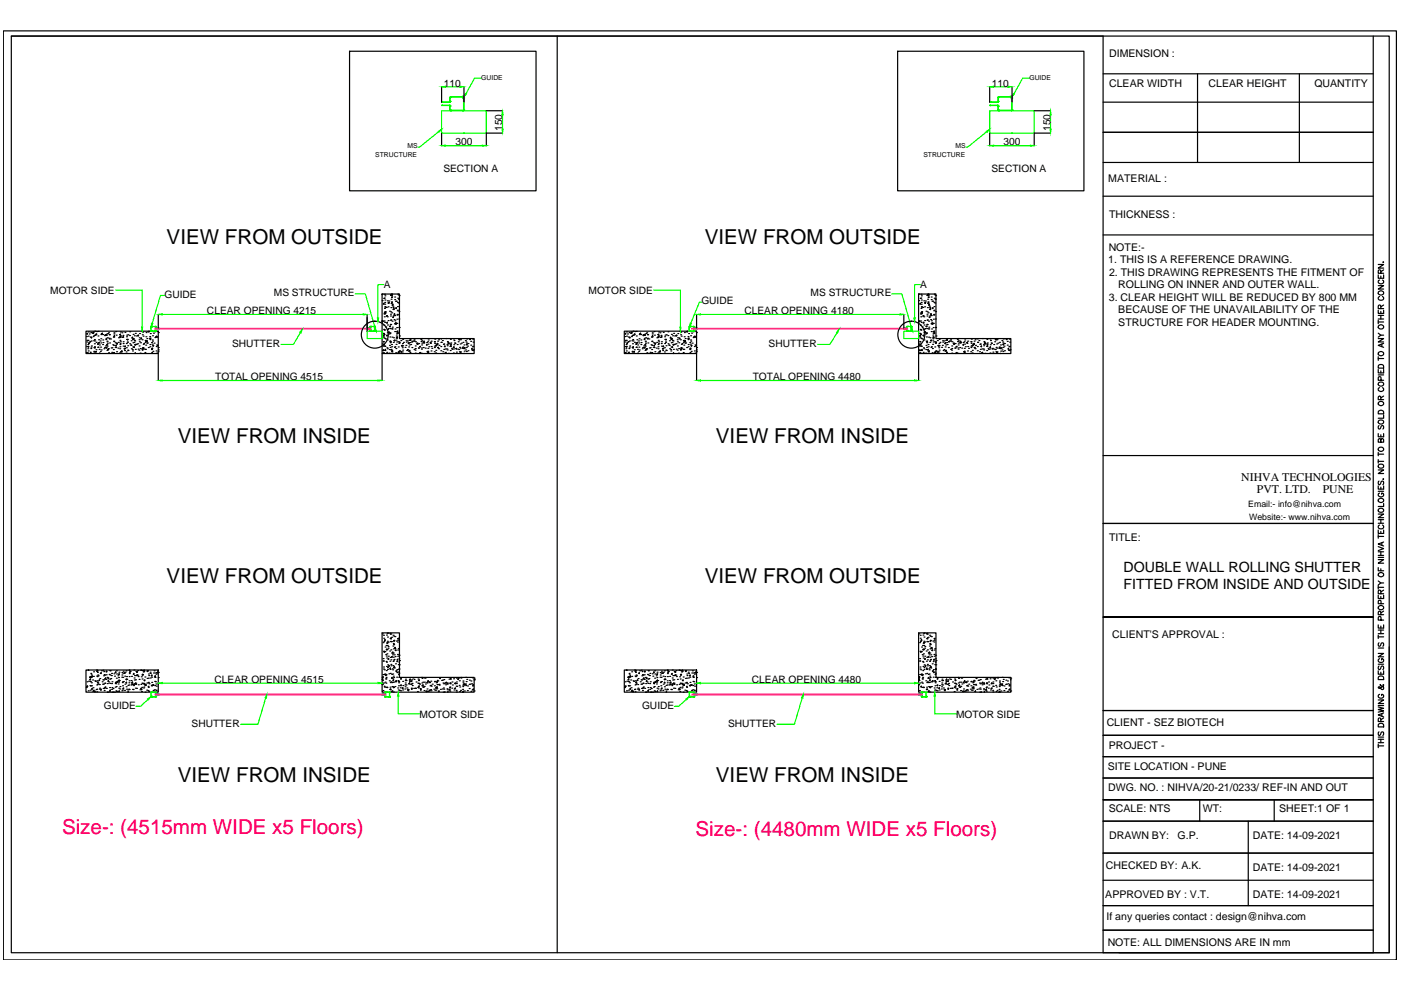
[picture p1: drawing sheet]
<svg xmlns="http://www.w3.org/2000/svg" width="297mm" height="210mm" viewBox="0 0 297 210" stroke-linecap="round" stroke-linejoin="round" font-family="sans-serif">
<defs><g id="words">
<g font-size="4.4">
<text x="35.3" y="51.8">VIEW FROM OUTSIDE</text>
<text x="149.4" y="51.8">VIEW FROM OUTSIDE</text>
<text x="37.7" y="93.9">VIEW FROM INSIDE</text>
<text x="151.8" y="93.9">VIEW FROM INSIDE</text>
<text x="35.3" y="123.6">VIEW FROM OUTSIDE</text>
<text x="149.4" y="123.6">VIEW FROM OUTSIDE</text>
<text x="37.7" y="165.7">VIEW FROM INSIDE</text>
<text x="151.8" y="165.7">VIEW FROM INSIDE</text>
</g>
<g font-size="4.4" fill="#f00">
<text x="13.2" y="176.9">Size-: (4515mm WIDE x5 Floors)</text>
<text x="147.5" y="177.2">Size-: (4480mm WIDE x5 Floors)</text>
</g>
<g font-size="3">
<text x="238.2" y="124.8">FITTED FROM INSIDE AND OUTSIDE</text>
<text x="238.2" y="121.2">DOUBLE WALL ROLLING SHUTTER</text>
</g>
<g font-size="2.5">
<text x="263.2" y="101.9">NIHVA TECHNOLOGIES</text>
<text x="266.5" y="104.5">PVT. LTD.</text>
<text x="280.4" y="104.5">PUNE</text>
</g>
<g font-size="2.2">
<text x="235.1" y="12.2">DIMENSION :</text>
<text x="94.1" y="18.4">110</text>
<text x="210.3" y="18.4">110</text>
<text x="235.1" y="18.4">CLEAR WIDTH</text>
<text x="256.2" y="18.4">CLEAR HEIGHT</text>
<text x="278.7" y="18.4">QUANTITY</text>
<text x="106.5" y="27.8" transform="rotate(-90 106.5 27.8)">150</text>
<text x="222.7" y="27.8" transform="rotate(-90 222.7 27.8)">150</text>
<text x="96.5" y="30.8">300</text>
<text x="212.8" y="30.8">300</text>
<text x="94" y="36.6">SECTION A</text>
<text x="210.2" y="36.6">SECTION A</text>
<text x="235" y="38.6">MATERIAL :</text>
<text x="235.1" y="46.3">THICKNESS :</text>
<text x="235.1" y="53.1">NOTE:-</text>
<text x="235" y="55.8">1. THIS IS A REFERENCE DRAWING.</text>
<text x="235.1" y="58.4">2. THIS DRAWING REPRESENTS THE FITMENT OF</text>
<text x="10.7" y="62.3">MOTOR SIDE</text>
<text x="34.9" y="63.1">GUIDE</text>
<text x="58.1" y="62.8">MS STRUCTURE</text>
<text x="81.4" y="61.2">A</text>
<text x="124.8" y="62.3">MOTOR SIDE</text>
<text x="148.7" y="64.5">GUIDE</text>
<text x="171.9" y="62.8">MS STRUCTURE</text>
<text x="195.1" y="61.2">A</text>
<text x="235.1" y="63.8">3. CLEAR HEIGHT WILL BE REDUCED BY 800 MM</text>
<text x="237.1" y="61.1">ROLLING ON INNER AND OUTER WALL.</text>
<text x="43.9" y="66.6">CLEAR OPENING 4215</text>
<text x="157.8" y="66.6">CLEAR OPENING 4180</text>
<text x="237.1" y="66.4">BECAUSE OF THE UNAVAILABILITY OF THE</text>
<text x="237.1" y="69.1">STRUCTURE FOR HEADER MOUNTING.</text>
<text x="49.2" y="73.5">SHUTTER</text>
<text x="163" y="73.5">SHUTTER</text>
<text x="45.6" y="80.6">TOTAL OPENING 4515</text>
<text x="159.6" y="80.6">TOTAL OPENING 4480</text>
<text x="235.1" y="114.7">TITLE:</text>
<text x="235.8" y="135.2">CLIENT'S APPROVAL :</text>
<text x="45.5" y="144.8">CLEAR OPENING 4515</text>
<text x="159.4" y="144.8">CLEAR OPENING 4480</text>
<text x="22" y="150.2">GUIDE</text>
<text x="40.6" y="154.1">SHUTTER</text>
<text x="89" y="152.2">MOTOR SIDE</text>
<text x="136.1" y="150.2">GUIDE</text>
<text x="154.4" y="154.1">SHUTTER</text>
<text x="202.7" y="152.2">MOTOR SIDE</text>
<text x="234.6" y="154">CLIENT - SEZ BIOTECH</text>
<text x="235.1" y="158.8">PROJECT -</text>
<text x="234.9" y="163.3">SITE LOCATION - PUNE</text>
<text x="234.9" y="167.8">DWG. NO. : NIHVA/20-21/0233/ REF-IN AND OUT</text>
<text x="235.1" y="172.2">SCALE: NTS</text>
<text x="255" y="172.1">WT:</text>
<text x="271.2" y="172.2">SHEET:1 OF 1</text>
<text x="235.1" y="178">DRAWN BY:</text>
<text x="249.7" y="177.9">G.P.</text>
<text x="265.6" y="178">DATE: 14-09-2021</text>
<text x="234.5" y="184.3">CHECKED BY: A.K.</text>
<text x="265.6" y="184.7">DATE: 14-09-2021</text>
<text x="234.3" y="190.3">APPROVED BY : V.T.</text>
<text x="265.6" y="190.5">DATE: 14-09-2021</text>
<text x="234.6" y="195.1">If any queries contact : design@nihva.com</text>
<text x="234.9" y="200.5">NOTE: ALL DIMENSIONS ARE IN mm</text>
</g>
<g font-size="1.9">
<text x="264.7" y="107.5">Email:- info@nihva.com</text>
<text x="264.8" y="110.3">Website:- www.nihva.com</text>
</g>
<g font-size="1.4">
<text x="102.1" y="16.9">GUIDE</text>
<text x="218.3" y="16.9">GUIDE</text>
<text x="79.6" y="33.2">STRUCTURE</text>
<text x="86.4" y="31.4">MS</text>
<text x="195.8" y="33.2">STRUCTURE</text>
<text x="202.6" y="31.4">MS</text>
</g>
</g></defs>
<!-- layer: 0 -->
<g fill="none" stroke="#000" stroke-width=".25">
<path d="M.7 6.5h295.4v197h-295.4zM2.4 7.6h292.1v194.4h-292.1zM2.4 7.6h231.5v194.4h57.3v-194.4M74.1 10.9h39.6v29.6h-39.6zM93.6 18.4v3.3M98.4 18.4v3.3M118.1 7.6v194.4M190.3 10.9h39.5v29.6h-39.5zM209.8 18.4v3.3M214.6 18.4v3.3M233.9 15.6h57.3M253.9 15.6v18.8"/>
<path d="M275.5 15.6v18.8M93.6 28.2v2.7M103.1 23.5h3.5M106.6 28.2h-3.5v2.7M209.8 28.2v2.7M219.3 28.2v2.7M219.3 28.2h3.4M219.3 23.5h3.4M233.9 28.1h57.3M233.9 21.7h57.3M233.9 34.4h57.3M233.9 41.6h57.3"/>
<path d="M233.9 49.8h57.3M292.2 58.3v.7h1.2v-.7M292.2 56.1h1.2l-1.2 .7h1.2M292.5 59.4a.41 .41 0 0 0-.3 .4 .41 .41 0 0 0 .4 .4h.3a.42 .42 0 0 0 .5-.3 .42 .42 0 0 0-.3-.5M292.8 57.9l-.1-.6h-.4l-.1 .6h1.2M292.8 58.5v.5M293.2 55.6h.2zM293.4 57.2l-.6 .4M18.2 70.2h15.4v4.8h-15.4zM18.3 74.7h.1M18.3 71.4h.1M18.4 73.5h.1"/>
<path d="M18.4 72.2h.1M18.4 72.5h.1M18.5 70.6l-.1 .2h.2l-.1-.1M18.6 74.8h.1M18.6 73.1h.1M18.6 73.9h.1M18.7 72.2h.1M18.7 73.5l.1-.1v.2zM18.7 71.3h.1M18.7 74.4h.1M18.7 70.4h.1M18.9 72.7v.1"/>
<path d="M18.9 70.8h.1M18.9 72.7l-.1 .1h.2M19 72.5h.1M19.1 72.4h.1M19.1 71.4h.1M19.2 74.7l.1 .1h-.1l.1-.1M19.2 73.9h.1M19.2 70.5h.1M19.3 73.6h.1M19.3 71.6l.2-.1-.1 .2zM19.3 72.3h.1M19.4 73.3h.1"/>
<path d="M19.6 70.6l.2-.2v.3zM19.8 71.4h.1M19.8 70.4h.1M19.8 72.2h.1M19.9 74.5h.1M19.9 71.1h.1M19.9 74.7h.1M20 73.8h.1M20 72h.1M20 72.9h.1M20.1 71.1h.1M20.1 70.2h.1"/>
<path d="M20.1 72.3h.1M20.1 73.5l.1 .2h-.2l.2-.2M20.2 74.6l.2-.1-.1 .2zM20.3 70.9h.1M20.3 74.2h.1M20.4 72.6h.1M20.4 71v-.2l-.1 .2h.2M20.5 70.3h.1M20.7 73.6h.1M20.8 73.6h.1M20.8 71.2h.1M20.8 72.8l.1 .2h-.2l.1-.2"/>
<path d="M20.8 70.3h.1M20.9 72h.1M20.9 72.7l.2-.1-.1 .2zM21 74.1h.1M21.1 73.1h.1M21.2 74.8v.2M21.2 74.8l-.1 .2M21.2 72.3h.1M21.3 74.5h.1M21.3 73.6h.1M21.4 71.8h.1M21.4 72.7h.1"/>
<path d="M21.4 70.9h.1M21.4 74.2h.1M21.4 70.8h.1M21.5 70.7l.2-.1v.2zM21.7 73.1h.1M21.8 70.9h.1M21.8 72.1h.1M21.8 72.6h.1M22 73.9h.1M22.2 73.7h.1M22.3 73.3h.1M22.3 71l.1 .1h-.2l.2-.1"/>
<path d="M22.4 72h.1M22.4 71.1h.3l-.1-.2-.1 .2M22.5 71.7h.1M22.5 71h.1M22.5 73.7l.2-.1-.1 .2zM22.6 73.1l.1-.1 .1 .2zM22.7 74.3h.1M22.7 72.3h.1M22.7 72.5h.1M22.7 73.4h.1M22.8 71.6h.1M22.8 72.9h.1"/>
<path d="M22.8 70.7h.1M22.8 74.1l.2-.2v.3zM23 73.9h.1M23 70.6h.1M23 74.8h.1M23.1 70.9h.1M23.1 71.8l.2-.1v.2zM23.2 71h.1M23.2 72.7h.1M23.4 71.9h.1M23.6 73.8h.1M23.7 74.7h.1"/>
<path d="M23.7 73.7h.1M23.9 73.1h.1M24 74.9h.1M24 71.5h.1M24 74.1h.1M24.1 73.2h.1M24.1 74.8l.1-.1v.2zM24.1 71.4h.1M24.1 72.3h.1M24.1 72.4h.1M24.2 70.6h.1M24.2 70.8h.1"/>
<path d="M24.2 71.1l.1 .2h-.1l.1-.2M24.4 73.6h.1M24.4 72.7h.1M24.5 73.3l.1-.1 .1 .1zM24.5 73.7h.1M24.5 70.3h.1M24.6 71.1h.1M24.7 72.8h.1M24.7 74.6h.1M24.7 72.9l.2-.1-.1 .2zM25 73.8h.1M25.1 72.6h.1"/>
<path d="M25.1 71.6h.1M25.3 71.5l.2-.2v.3zM25.3 74.8h.1M25.3 70.9l.2 .1 .1-.1h-.2M25.4 73.9h.1M25.4 73.5h.1M25.4 73.1h.1M25.4 72.2h.1M25.5 71.3h.1M25.5 72.8h.1M25.5 70.4h.1M25.5 72.5h.1"/>
<path d="M25.6 74.6h.1M25.6 71.2h.1M25.8 71.5h.1M25.9 70.6h.1M25.9 74.6h-.3l.3-.2v.2M26.1 71.1h.1M26.1 73.4h.1M26.1 72.8h.1M26.1 72.5h.1M26.1 71.3l.1 .2M26.2 71.3l-.1 .2h.1M26.3 73.9h.2l-.1 .1z"/>
<path d="M26.4 73.9h.1M26.4 74.3h.1M26.5 70.5h.1M26.5 73.3l.1 .2h-.2l.2-.2M26.7 74.6h.1M26.8 73.7h.1M26.8 72.8h.1M26.8 71.4h.1M26.8 72h.1M26.9 71.1h.1M27 72.5h.1M27 72h.2l-.1 .1z"/>
<path d="M27.1 74.2h.1M27.1 73.3h.1M27.1 74.3h.1M27.1 71h.1M27.5 71.1h.1M27.5 72.9h.1M27.5 70.3h.1M27.7 73.1h.1M27.8 73.2h.1M27.8 72.2h.1M27.8 73.9h.1M28.1 74.1h.1"/>
<path d="M28.1 71.5v.2M28.1 74.4h.1M28.1 71.5l-.1 .2h.1M28.1 73.6h.1M28.2 72.7h.1M28.2 71.8h.1M28.2 70.9h.1M28.3 71.7l.1 .3h-.3zM28.4 72.6h.1M28.4 73.5l.1 .2M28.5 72.2h.1M28.5 71.2h.1"/>
<path d="M28.5 73.5l-.2 .1 .2 .1M28.6 72.3h.1M28.6 75l.1-.2v.2M28.6 73.1l.1-.1v.2zM28.7 74.1h.1M28.7 70.7h.1M28.8 73.1h.1M28.9 71.2h.1M28.9 73h.1M29.2 71.1h.1M29.2 72.9h.1M29.3 74h.1"/>
<path d="M29.4 71.1l-.1 .1-.1-.1h.2M29.4 74.2h.1M29.5 72h.1M29.5 73.3h.1M29.5 72.5h.1M29.5 71.6h.1M29.6 70.7h.1M29.7 74.9h.1M29.7 73.9h.1M29.8 72.7h.1M30 70.2h.1M30 71.8v-.1l-.1 .1h.1"/>
<path d="M30.1 72h.1M30.2 71h.1M30.2 73.8h.1M30.3 70.4h.1M30.3 74.2v-.1l-.2 .1h.2M30.3 71.3h.1M30.3 73.7l.1 .2M30.4 73h.1M30.4 73.7l-.1 .1h.1M30.4 73.8h.1M30.5 72.8h.1M30.7 74.1h.1"/>
<path d="M30.7 74.7h.1M30.8 72.6h.1M30.8 72.2h.2l-.1 .1zM30.8 74.1h.1M30.9 73.2h.1M30.9 72.3h.1M30.9 71.4h.1M31 70.5h.1M31.1 72.8h.1M31.1 71.8h.1M31.2 72.7h.1M31.2 72.4h-.2l.2-.2v.3"/>
<path d="M31.4 70.3h.1M31.4 73.7h.1M31.4 70.3l.2-.1v.2zM31.7 71.7h.1M31.7 71.4h.1M31.8 73.5h.1M31.8 73.1h.1M31.8 71.7h.1M31.9 70.7h.1M31.9 71.8v.2h-.1l.1-.2M32.1 74.1h.1M32.1 72.6h.1"/>
<path d="M32.2 74.7h.1M32.2 73.9h.1M32.2 73h.1M32.3 72.1h.1M32.3 72.3h.1M32.3 71.2h.1M32.3 70.3h.1M32.3 74h-.1l.1-.2v.2M32.4 73.3l.2-.1-.1 .2zM32.4 74.5h.1M32.5 70.6h.1M32.7 72.8h.1"/>
<path d="M32.8 70.3h.1M32.8 71.6h.1M33 71.4l.2-.1v.1zM33.1 74.4h.1M33.1 73.5h.1M33.2 71.4h.1M33.2 74.9h.1M33.2 73.1h.1M33.3 71.5h.1M33.3 73.3h.1M33.5 74.6h.1M33.6 74.2h.1"/>
<path d="M33.6 70.5h.1M33.6 73.7h.1M33.6 66.7v2.9M33.6 75v5.7M77.8 69.6h.8M77.8 69.8h.8M77.8 66.7v3.5M81 63.7h.1M81 62.3h.1M81 62.3h3.7v9.5h15.8v3.2h-19.5zM81 75v5.7M81 62.5h.1"/>
<path d="M81 68v.2M81 68.1h.2l-.1 .1-.1-.1M81.1 72.9h.1M81.1 74.8h.1M81.2 74.3h.1M81.2 68.1h.1M81.2 71.2l.2-.2v.3zM81.2 73.4h.1M81.2 70.7h.1M81.3 72.5h.1M81.3 72.4h.1M81.3 70.7h.1"/>
<path d="M81.3 71.6h.1M81.3 74.8h.1M81.3 74.2l-.1 .1h.2M81.3 74.2v.2M81.3 73.1l.2-.1-.1 .1zM81.4 69.8h.1M81.4 63.3h.1M81.4 68.9h.1M81.4 66.5h.1M81.4 64.3l-.1 .2h.1v-.2M81.4 68.1h.1M81.4 70.9h.1"/>
<path d="M81.5 66.3h.1M81.5 67.2h.1M81.5 73.3h.1M81.5 70h.1M81.5 66.6h.1M81.5 63.2h.1M81.5 65.4h.1M81.5 62.4h.1M81.5 74.3h.3l-.1-.2-.1 .2M81.6 64.5h.1M81.6 71.7h.1M81.6 68.4h.1"/>
<path d="M81.6 64.1h.1M81.6 66.1h.1M81.6 62.7h.1M81.6 63.6h.1M81.6 65h.1M81.6 73.4h.1M81.6 65.1h.1M81.6 66.2l.3-.1-.1 .2zM81.7 71.9h.1M81.7 66.3l.1 .2-.2-.1 .2-.1M81.8 69.3h.1M81.9 65.2h.1"/>
<path d="M81.9 67h.1M81.9 66.9h.1M81.9 71.1h.2v.1l-.2-.1M82 74.7h.1M82 73.7h.1M82.1 73.9h.1M82.1 70.6h.1M82.1 67.2h.1M82.1 63.8h.1M82.1 72.1h.1M82.1 68.5v-.2l-.1 .2h.2M82.2 69.9h.1"/>
<path d="M82.2 68.9h.1M82.3 68h.1M82.3 65.1h.1M82.3 64.2h.2v.1zM82.3 69.7h.1M82.3 64.1h.1M82.5 63.8h.1M82.5 70.8h.1M82.5 74.9h.1M82.5 70.5v-.2l-.1 .2h.1M82.5 74.1h.1M82.6 73.2h.1"/>
<path d="M82.6 66h.1M82.6 69.2l.2-.1-.1 .2zM82.6 72.3h.1M82.7 70.6h.1M82.7 71.4h.1M82.7 70.7h.1M82.7 69.7h.1M82.7 72.5h.1M82.7 73.6h.1M82.7 68.8h.1M82.7 72.7h.1M82.8 67h.1"/>
<path d="M82.8 67.9h.1M82.8 66.6h.1M82.8 66.1h.1M82.8 68.8h.1M82.8 72.3l.1 .2h-.2l.2-.2M82.9 65.2h.1M82.9 67.8h.1M82.9 74.2l.2-.1-.1 .1zM82.9 63.4h.1M82.9 64.3h.1M82.9 62.6v-.1l-.1 .1h.2M83 62.6h.1"/>
<path d="M83 62.5h.1M83 62.3h.1M83 73.1h.1M83 64.2h.1M83 74.6h.1M83 64h.1M83 63.1h.1M83 69.7h.1M83 66.3h.1M83 62.9h.1M83 73.5h.1M83.1 74.9h.1"/>
<path d="M83.1 71.5h.1M83.1 68.1h.1M83.1 64.7h.1M83.1 69.8h.1M83.2 69.4h.1M83.2 62.3v.3h-.2zM83.2 74.4l.1 .1M83.3 64.5v.1h-.1l.1-.1M83.3 74.3l-.2 .2h.2M83.3 67.3l.1-.1v.1zM83.3 64.9h.1M83.3 65.2h.1"/>
<path d="M83.3 65.6l.3-.2v.2zM83.4 67h.1M83.4 72.6h.1M83.4 71.6h.1M83.6 72.2h.1M83.6 67.8h.1M83.6 72.2l.1-.1v.2zM83.6 66.8h.1M83.6 73.6h.1M83.6 66.5l.1 .2-.1-.1 .1-.1M83.7 70.3h.1M83.7 66.9h.1"/>
<path d="M83.7 63.5h.1M83.7 63h.1M83.7 68h.1M83.7 73.5h.1M83.8 69.8h.1M83.8 63.9h.1M83.8 68.7h.1M83.9 74.8h.1M83.9 65.3h.2l-.1 .1zM83.9 73.9h.1M84 72.1h.1M84 73h.1"/>
<path d="M84 71.2h.1M84 63.9h.1M84 68.5l.1 .2h-.4l.2-.3v.3M84 71.7h.3l-.1-.3-.2 .3M84.1 70.3h.1M84.1 70.8h.1M84.1 68.5l-.2 .2M84.1 69.5h.1M84.1 72.5h.1M84.1 71.5h.1M84.1 67.7h.1M84.1 68.6h.1"/>
<path d="M84.1 70.6h.1M84.2 66.8h.1M84.2 65.9h.1M84.2 66.7h.1M84.3 64.1h.1M84.3 65h.1M84.3 65.8h.1M84.3 63.2h.1M84.4 62.3h.1M84.4 70.2l-.2 .1h.1l.1-.1M84.4 62.5h.1M84.4 72.5h.1"/>
<path d="M84.4 70.7v-.2l-.1 .1 .1 .1M84.4 74.7l.2-.2v.2zM84.4 73.6h.1M84.4 64.2h.1M84.6 72.8h.1M84.6 69.4h.1M84.6 66.1h.1M84.6 67.6h.1M84.6 62.7h.1M84.6 69.5h.1M84.7 74.6h.1M84.7 71.2h.1"/>
<path d="M84.7 74.4h.1M84.7 63.3l-.2 .1h.2M84.8 72.7v-.2l-.1 .2h.1M85 72.2h.1M85.1 73.3l.2-.1-.1 .1zM85.2 74.5l-.2 .2 .1-.2M85.2 73.4h.1M85.3 73.7h.1M85.3 74.6h.1M85.3 72.8h.1M85.4 72h.1M85.4 74.2h.1"/>
<path d="M85.4 73.3h.1M85.5 72.6h.1M85.9 73.6h.1M86 73.2h.1M86.1 72.2h.1M86.1 72.5h.1M86.2 74.3h.1M86.4 72.3h.1M86.4 74.1h.1M86.6 74.5h.1M86.6 73.6h.1M86.7 72.7h.1"/>
<path d="M86.7 72.7l-.1 .1h.1M86.7 72.7v.1M86.7 74.4l.2-.1v.2zM86.8 73.1h.1M86.8 72.2h.1M87 72.6h.1M87 74.7l.1 .1h-.2l.2-.1M87.1 73.1h.1M87.1 71.9v.3l-.2-.1zM87.3 73.7h.1M87.4 72.4l.2-.1-.1 .2zM87.7 72.3h.1"/>
<path d="M87.8 74.1h.1M87.8 72h.1M87.8 72.3h.1M88 74.2h.1M88 73.3h.1M88 74.9h.1M88 73.9h.1M88.1 72.5h.1M88.3 72.8h.1M88.4 72.7h.1M88.6 73v-.2l-.1 .2h.1M88.7 73.8h.1"/>
<path d="M88.8 72.8h.1M88.9 75l.1-.2v.2M89 73.5l.1-.1v.2zM89 74.7h.1M89.2 72h.1M89.3 72.4h.1M89.4 74h.1M89.4 73.8h.1M89.4 74.9h.1M89.4 73.1h.1M89.4 72.2h.1M89.4 72.8h.1"/>
<path d="M89.4 71.8h.1M89.7 73.7h.1M89.8 72.8h.1M89.9 72.6h.1M89.9 72.6v-.3l-.2 .2 .3 .1M90.2 73.8h.1M90.5 72.6h.1M90.5 73v.2l-.1-.1 .1-.1M90.5 74.6l.2 .1v-.2l-.1 .1M90.7 72.5h.1M90.7 74.5h.1M90.7 74.7h.1"/>
<path d="M90.7 73.9h.1M90.7 73h.1M90.8 72.1h.1M90.9 73.5h.1M91.2 72.6l.2-.1-.1 .2zM91.3 72.8h.1M91.4 74.4h.1M91.4 72.3h.1M91.4 73.5h.1M91.6 73.9h.1M92.1 74.6h.1M92.1 72.5h.1"/>
<path d="M92.1 73.4h.1M92.1 72.4h.1M92.1 73.7h.1M92.1 72.8h.1M92.2 71.9h.1M92.4 74.8h.1M92.4 74.3h.1M92.4 73.2v.1M92.4 73.3h.1M92.4 73.2l-.1 .1h.2M92.6 73l.2-.2v.3zM92.7 72.9h.1"/>
<path d="M92.8 72.3h.1M92.8 73.7l.2-.1-.1 .2zM93 72h.1M93 73.9h.1M93.1 73.2h.1M93.5 74.4h.1M93.5 73.5h.1M93.5 71.8h.1M93.5 72.6h.1M93.8 72.2h.1M93.9 74.6h.1M94 73h.1"/>
<path d="M94.1 72.9h.1M94.1 74.1h.1M94.3 73.3v.2M94.3 73.3l-.1 .2h.2M94.4 74h.1M94.6 71.8h.1M94.6 74.7l-.1 .2-.1-.1 .2-.1M94.7 74h.1M94.8 73h.1M94.8 74.2h.1M94.8 73.3h.1M94.9 72.4h.1"/>
<path d="M94.9 72.6h.1M95 72.8h.2v.1zM95.1 74.9h.1M95.4 73.4l.3 .1-.1-.3-.2 .2M95.4 74.3h.1M95.4 72.9h.1M95.5 72h.1M95.5 73h.1M95.6 72.7h.1M95.7 73.9h.1M95.8 74.1h.1M96.1 74.9h.1"/>
<path d="M96.2 71.9h.1M96.2 74h.1M96.2 73.1h.1M96.3 72.2h.1M96.3 73.7v-.2l-.2 .1 .2 .1M96.4 72.7h.1M96.5 72.8h.1M96.6 73.9h.2v.1zM96.8 74.7h.1M96.9 73.1h.1M97 74h.1M97.1 72.5h.1"/>
<path d="M97.3 74.1h.1M97.3 72l.2-.1-.1 .2zM97.4 74.6h.1M97.4 73.6h.1M97.5 74.7h.1M97.6 73.8h.1M97.6 72.9h.1M97.6 72h.1M97.6 74.6h.1M97.7 71.8h.1M97.8 72.8h.1M98 73.8l.2-.1v.2z"/>
<path d="M98.1 73.6h.1M98.2 72.6h.1M98.4 73.1h.1M98.4 75h.1M98.4 74.5h.1M98.5 73.9h-.2l.2-.2v.2M98.6 73.8h.1M98.7 72.2h.1M98.7 74.2h.1M98.8 72.5h.1M98.9 74.5h.1M98.9 73.6h.1"/>
<path d="M98.9 73.1l.1-.1v.1zM98.9 72.8h.1M99 71.9h.1M99.1 73.4h.1M99.2 74.4h.1M99.2 72.8h.1M99.7 72v-.2l-.1 .2h.2M99.8 73.2h.1M99.8 72.4h.1M100.1 73.9v.1h-.1l.1-.1M100.1 74.2h.1M100.1 73.5h.1"/>
<path d="M100.2 71.9h.1M100.2 74.3h.1M100.3 73.4h.1M100.3 72.5h.1M100.5 74.1h.1M100.5 74.2h.1M132.4 70.2h15.3v4.8h-15.3zM132.4 74.7h.1M132.4 71.4h.1M132.5 73.5h.1M132.5 72.5h.1M132.5 72.2h.1"/>
<path d="M132.6 70.7l.1 .1M132.7 70.6l-.2 .2h.2M132.7 73.9h.1M132.7 74.8h.1M132.7 73.1h.1M132.7 73.5l.3-.1-.1 .2zM132.8 72.2h.1M132.8 74.4h.1M132.8 70.4h.1M132.8 71.3h.1M133 72.7v.1h-.1l.1-.1M133 70.8h.1"/>
<path d="M133.1 72.5h.1M133.2 71.4h.1M133.2 72.4h.1M133.3 73.9h.1M133.4 70.5h.1M133.4 74.8v-.1l-.1 .1h.1M133.4 73.6h.1M133.4 71.6l.2-.1-.1 .2zM133.5 72.3h.1M133.5 73.3h.1M133.9 71.4h.1M133.9 70.4h.1"/>
<path d="M133.9 70.4l-.2 .2 .3 .1M133.9 70.4v.3M134 72.2h.1M134 74.5h.1M134 71.1h.1M134.1 74.7h.1M134.1 72.9h.1M134.1 73.8h.1M134.1 72h.1M134.2 71.1h.1M134.2 70.2h.1M134.2 72.3h.1"/>
<path d="M134.3 73.5v.2h-.2zM134.4 74.6l.1-.1v.2zM134.5 74.2h.1M134.5 70.9h.1M134.5 72.6h.1M134.5 70.8l.1 .2M134.6 70.8l-.2 .2h.2M134.6 70.3h.1M134.9 73.6h.1M134.9 71.2h.1M134.9 70.3h.1M134.9 72.8v.2"/>
<path d="M134.9 72.8l-.1 .2h.2M135 72.7l.2-.1-.1 .2zM135 72h.1M135.2 74.1h.1M135.2 73.1h.1M135.3 74.8v.2M135.3 74.8l-.1 .2M135.4 72.3h.1M135.4 74.5h.1M135.5 72.7h.1M135.5 73.6h.1M135.5 71.8h.1"/>
<path d="M135.5 70.9h.1M135.5 74.2h.1M135.6 70.8h.1M135.7 70.7l.1-.1v.2zM135.9 72.1h.1M135.9 73.1h.1M135.9 70.9h.1M135.9 72.6h.1M136.2 73.9h.1M136.3 73.7h.1M136.5 73.3h.1M136.5 71v.1h-.2z"/>
<path d="M136.6 72h.1M136.6 71h.1M136.6 71.7h.1M136.6 73.7l.2-.1-.1 .2zM136.8 74.3h.1M136.8 70.9v.2h-.2zM136.8 73.4h.1M136.8 72.3h.1M136.8 73v.2M136.8 72.5h.1M136.8 72.9h.1M136.8 73l-.1 .1 .2 .1"/>
<path d="M136.9 71.6h.1M136.9 70.7h.1M136.9 74.1l.2-.2v.3zM137.1 73.9h.1M137.1 70.6h.1M137.1 74.8h.1M137.2 71.8l.2-.1v.2zM137.3 70.9h.1M137.3 71h.1M137.4 72.7h.1M137.6 71.9h.1M137.7 73.8h.1"/>
<path d="M137.8 74.7h.1M137.9 73.7h.1M138 73.1h.1M138.1 74.9h.1M138.1 71.5h.1M138.2 74.1h.1M138.2 72.3h.1M138.2 73.2h.1M138.2 72.4h.1M138.2 74.8l.2-.1-.1 .2zM138.2 71.4h.1M138.3 70.6h.1"/>
<path d="M138.3 70.8h.1M138.4 71.1v.2h-.2zM138.5 73.6h.1M138.5 72.7h.1M138.7 73.7h.1M138.7 70.3h.1M138.8 71.1h.1M138.8 73.3v-.1l-.2 .1h.2M138.8 72.8h.1M138.8 74.6h.1M138.8 72.9l.2-.1v.2zM139.1 73.8h.1"/>
<path d="M139.2 72.6h.1M139.3 71.6h.1M139.5 74.8h.1M139.5 70.9h.2l-.1 .1zM139.5 73.1h.1M139.5 73.9h.1M139.5 73.5h.1M139.6 72.2h.1M139.6 71.3h.1M139.6 72.8h.1M139.6 71.3l-.2 .2M139.6 71.3v.3l-.2-.1"/>
<path d="M139.6 70.4h.1M139.6 72.5h.1M139.7 74.6h.1M139.7 71.2h.1M139.9 70.6h.1M139.9 71.5h.1M140 74.6h-.2l.2-.2v.2M140.2 71.1h.1M140.2 72.8h.1M140.2 72.5h.1M140.2 73.4h.1M140.3 71.3v.2h-.1z"/>
<path d="M140.4 73.9h.2v.1zM140.5 74.3h.1M140.5 73.9h.1M140.6 70.5h.1M140.7 73.3v.2h-.2zM140.9 73.7h.1M140.9 74.6h.1M140.9 72.8h.1M140.9 71.4h.1M141 72h.1M141 71.1h.1M141.1 72h.2l-.1 .1z"/>
<path d="M141.1 72.5h.1M141.2 74.2h.1M141.2 73.3h.1M141.3 74.3h.1M141.3 71h.1M141.6 71.1h.1M141.6 70.3h.1M141.6 72.9h.1M141.8 73.1h.1M141.9 73.2h.1M141.9 72.2h.1M142 73.9h.1"/>
<path d="M142.2 74.1h.1M142.2 71.5v.2M142.2 74.4h.1M142.2 71.5l-.1 .2h.2M142.3 73.6h.1M142.3 71.8h.1M142.3 72.7h.1M142.4 70.9h.1M142.5 72.6h.1M142.5 73.6l.1-.1v.2zM142.5 71.7v.3h-.2zM142.6 72.2h.1"/>
<path d="M142.6 71.2h.1M142.6 73.1l.2 .1 .1-.2-.2 .1M142.7 72.3h.1M142.7 75l.1-.2v.2M142.8 74.1h.1M142.8 70.7h.1M142.9 73.1h.1M143 71.2h.1M143.1 73h.1M143.3 71.1h.1M143.3 72.9h.1M143.3 71.1h.2v.1z"/>
<path d="M143.4 74h.1M143.6 74.2h.1M143.6 72h.1M143.6 72.5h.1M143.6 73.3h.1M143.7 71.6h.1M143.7 70.7h.1M143.8 74.9h.1M143.9 73.9h.1M143.9 72.7h.1M144.1 70.2h.1M144.1 71.7v.1"/>
<path d="M144.1 71.7l-.1 .1h.2M144.3 72h.1M144.3 74.2l.2-.1-.1 .1zM144.3 71h.1M144.3 73.8h.1M144.3 70.4h.1M144.4 71.3h.1M144.5 73h.1M144.6 73.8h.1M144.6 73.8h-.2l.1-.1v.2M144.6 72.8h.1M144.8 74.1h.1"/>
<path d="M144.9 74.7h.1M144.9 72.6h.1M144.9 72.2h.2v.1zM145 73.2h.1M145 74.1h.1M145 72.3h.1M145.1 71.4h.1M145.1 70.5h.1M145.2 72.8h.1M145.3 71.8h.1M145.4 72.7h.1M145.4 72.4h-.3l.2-.2 .1 .3"/>
<path d="M145.5 70.3h.1M145.6 73.7h.1M145.6 70.3l.1-.1v.2zM145.8 71.7h.1M145.9 71.4h.1M145.9 73.5h.1M145.9 73.1h.1M146 71.7h.1M146 70.7h.1M146 72v-.2l-.1 .2h.2M146.2 72.6h.1M146.2 74.1h.1"/>
<path d="M146.3 74.7h.1M146.3 73.9h.1M146.4 73h.1M146.4 71.2h.1M146.4 72.1h.1M146.5 70.3h.1M146.5 72.3h.1M146.5 74h-.2l.1-.2v.2M146.5 74.5h.1M146.6 70.6h.1M146.7 73.2l-.1 .2-.1-.1 .2-.1M146.8 72.8h.1"/>
<path d="M147 71.6h.1M147 70.3h.1M147.1 71.4l.2-.1v.1zM147.2 74.4h.1M147.2 73.5h.1M147.3 71.4h.1M147.3 74.9h.1M147.3 71.5h.1M147.3 73.1h.1M147.5 73.3h.1M147.6 74.6h.1M147.6 70.5h.1"/>
<path d="M147.6 74.2h.1M147.7 73.7h.1M147.7 66.7v2.9M147.7 75v5.7M191.6 66.7v2.9M194.8 63.7h.1M194.8 62.3h.1M194.8 62.3h3.6v9.5h15.9v3.2h-19.5zM194.8 62.5h.1M194.8 68v.2M194.8 75v5.7M194.8 68.1h.1v.1l-.1-.1"/>
<path d="M194.8 72.9h.1M194.8 74.8h.1M194.9 74.3h.1M194.9 68.1h.1M194.9 71.2l.2-.2 .1 .3zM195 73.4h.1M195 70.7h.1M195 72.5h.1M195 72.4h.1M195.1 71.6h.1M195.1 74.8h.1M195.1 74.2l-.2 .1h.2"/>
<path d="M195.1 74.2v.2M195.1 73.1l.1-.1v.1zM195.1 69.8h.1M195.1 70.7h.1M195.1 63.3h.1M195.1 68.9h.1M195.1 66.5h.1M195.1 64.3l-.1 .2h.2l-.1-.2M195.2 68.1h.1M195.2 70.9h.1M195.2 66.3h.1M195.2 67.2h.1"/>
<path d="M195.2 73.3h.1M195.2 70h.1M195.2 66.6h.1M195.2 63.2h.1M195.3 65.4h.1M195.3 62.4h.1M195.3 64.5h.1M195.3 71.7h.1M195.3 68.4h.1M195.3 64.1h.1M195.4 62.7h.1M195.4 63.6h.1"/>
<path d="M195.4 65h.1M195.4 73.4h.1M195.4 66.1h.1M195.4 65.1h.1M195.4 66.2l.2-.1-.1 .2zM195.5 71.9h.1M195.5 66.3v.2l-.1-.1 .1-.1M195.5 74.1v.2h-.2l.2-.2M195.5 69.3h.1M195.7 65.2h.1M195.7 67h.1M195.7 66.9h.1"/>
<path d="M195.7 74.7h.1M195.8 73.7h.1M195.9 73.9h.1M195.9 70.6h.1M195.9 67.2h.1M195.9 63.8h.1M195.9 68.5v-.2l-.2 .2h.2M195.9 71.1l-.1 .1-.1-.1M195.9 72.1h.1M195.9 69.9h.1M195.9 68.9h.1M195.9 71.1h-.2"/>
<path d="M196 68h.1M196 65.1h.1M196 64.2l.2 .1v-.1h-.1M196.1 69.7h.1M196.1 64.1h.1M196.2 63.8h.1M196.2 70.8h.1M196.2 74.9h.1M196.2 70.5v-.2l-.1 .2h.2M196.3 74.1h.1M196.3 73.2h.1M196.3 66h.1"/>
<path d="M196.3 69.2l.2-.1v.2zM196.4 72.3h.1M196.4 70.6h.1M196.4 71.4h.1M196.4 70.7h.1M196.5 69.7h.1M196.5 72.5h.1M196.5 73.6h.1M196.5 68.8h.1M196.5 72.7h.1M196.5 67h.1M196.5 67.9h.1"/>
<path d="M196.5 66.6h.1M196.6 66.1h.1M196.6 68.8h.1M196.6 72.3l.1 .2h-.2l.1-.2M196.6 65.2h.1M196.6 67.8h.1M196.6 74.2l.2-.1v.1zM196.7 63.4h.1M196.7 64.3h.1M196.7 62.6v-.1l-.2 .1h.2M196.7 62.6h.1M196.7 62.5h.1"/>
<path d="M196.7 62.3h.1M196.8 73.1h.1M196.8 64.2h.1M196.8 74.6h.1M196.8 64h.1M196.8 69.7h.1M196.8 66.3h.1M196.8 62.9h.1M196.8 73.5h.1M196.8 63.1h.1M196.9 74.9h.1M196.9 71.5h.1"/>
<path d="M196.9 68.1h.1M196.9 64.7h.1M196.9 69.4h.1M196.9 69.8h.1M196.9 62.3l.1 .3h-.3zM197 74.4v.1M197 64.5l.1 .1h-.2l.1-.1M197 74.3l-.1 .2h.1M197 67.3l.2-.1-.1 .1zM197 64.9h.1M197.1 65.2h.1M197.1 67h.1"/>
<path d="M197.1 72.6h.1M197.2 71.6h.1M197.3 72.2h.1M197.3 67.8h.1M197.3 65.4v.2h-.2zM197.3 72.2l.2-.1-.1 .2zM197.3 66.8h.1M197.4 73.6h.1M197.4 66.5v.2M197.4 70.3h.1M197.4 66.9h.1M197.4 63.5h.1"/>
<path d="M197.4 63h.1M197.4 66.5l-.1 .1 .2 .1M197.5 68h.1M197.5 73.5h.1M197.5 69.8h.1M197.6 63.9h.1M197.6 68.7h.1M197.6 74.8h.1M197.7 73.9h.1M197.7 73h.1M197.8 71.2h.1M197.8 72.1h.1"/>
<path d="M197.8 63.9h.1M197.8 68.5v.2h-.4l.2-.3 .1 .3M197.8 71.7h.2v-.3l-.2 .3M197.8 70.3h.1M197.8 70.8h.1M197.8 68.5l-.1 .2M197.8 65.3v.1l-.2-.1h.3M197.9 69.5h.1M197.9 72.5h.1M197.9 71.5h.1M197.9 67.7h.1M197.9 68.6h.1"/>
<path d="M197.9 70.6h.1M197.9 66.8h.1M198 65.9h.1M198 66.7h.1M198 64.1h.1M198 65h.1M198 65.8h.1M198.1 63.2h.1M198.1 62.3h.1M198.1 70.2l-.2 .1h.2v-.1M198.1 62.5h.1M198.1 72.5h.1"/>
<path d="M198.1 70.7v-.2l-.1 .1 .2 .1M198.1 74.7l.3-.2v.2zM198.2 73.6h.1M198.2 64.2h.1M198.3 72.8h.1M198.3 69.4h.1M198.3 67.6h.1M198.4 66.1h.1M198.4 62.7h.1M198.4 74.6h.1M198.4 71.2h.1M198.4 74.4h.1"/>
<path d="M198.4 63.3l-.1 .1h.1M198.5 72.7v-.2l-.1 .2h.2M198.7 72.2h.1M198.9 73.3l.2-.1-.1 .1zM198.9 74.5l-.1 .2h.2l-.1-.2M199 73.4h.1M199 73.7h.1M199 74.6h.1M199.1 72.8h.1M199.1 72h.1M199.1 74.2h.1M199.1 73.3h.1"/>
<path d="M199.3 72.6h.1M199.6 73.6h.1M199.8 73.2h.1M199.8 72.2h.1M199.9 72.5h.1M200 74.3h.1M200.1 72.3h.1M200.1 74.1h.1M200.3 74.5h.1M200.4 73.6h.1M200.4 72.7h.1M200.4 72.7l-.1 .1h.2"/>
<path d="M200.4 72.7v.1M200.5 74.4l.1-.1v.2zM200.5 73.1h.1M200.5 72.2h.1M200.7 72.6h.1M200.8 74.7l.1 .1h-.2l.1-.1M200.8 73.1h.1M200.9 71.9v.3l-.3-.1zM201.1 73.7h.1M201.1 72.4l.2-.1-.1 .2zM201.5 72.3h.1M201.5 74.1h.1"/>
<path d="M201.5 72h.1M201.6 72.3h.1M201.7 74.2h.1M201.8 73.3h.1M201.8 74.9h.1M201.8 73.9h.1M201.8 72.5h.1M202.1 72.8h.1M202.1 72.7h.1M202.3 72.8l.1 .2h-.2zM202.5 73.8h.1M202.5 72.8h.1"/>
<path d="M202.6 75l.1-.2v.2M202.7 73.5l.2-.1-.1 .2zM202.8 74.7h.1M203 72h.1M203 72.4h.1M203.1 73.8h.1M203.1 74.9h.1M203.1 73.1h.1M203.1 74h.1M203.2 72.2h.1M203.2 72.8h.1M203.2 71.8h.1"/>
<path d="M203.5 73.7h.1M203.5 72.5l.2-.2v.3zM203.6 72.8h.1M203.7 72.6h.1M203.9 73.8h.1M204.2 72.6h.1M204.2 73l.1 .2-.1-.1 .1-.1M204.3 74.6l.2-.1v.2zM204.4 72.5h.1M204.5 74.5h.1M204.5 74.7h.1M204.5 73.9h.1"/>
<path d="M204.5 73h.1M204.5 72.1h.1M204.7 73.5h.1M205 72.6l.1-.1v.2zM205 72.8h.1M205.1 74.4h.1M205.2 72.3h.1M205.2 73.5h.1M205.3 73.9h.1M205.8 74.6h.1M205.9 72.5h.1M205.9 73.4h.1"/>
<path d="M205.9 72.4h.1M205.9 73.7h.1M205.9 72.8h.1M205.9 71.9h.1M206.1 74.8h.1M206.1 74.3h.1M206.1 73.2l.1 .1M206.2 73.3h.1M206.2 73.2l-.1 .1h.1M206.3 73l.2-.2 .1 .3zM206.4 72.9h.1M206.5 72.3h.1"/>
<path d="M206.5 73.7l.2 .1v-.2l-.1 .1M206.7 72h.1M206.7 73.9h.1M206.8 73.2h.1M207.2 74.4h.1M207.2 73.5h.1M207.2 71.8h.2M207.2 72.6h.1M207.3 72.6h.1M207.5 72.2h.1M207.7 74.6h.1M207.8 73h.1"/>
<path d="M207.8 72.9h.1M207.8 74.1h.1M208.1 73.3v.2M208.1 73.3l-.1 .2h.1M208.1 74.8l.3-.1-.1 .2zM208.2 74h.1M208.3 71.8h.1M208.5 74h.1M208.5 73h.1M208.6 74.2h.1M208.6 73.3h.1M208.6 72.4h.1"/>
<path d="M208.7 72.6h.1M208.8 72.8h.2l-.1 .1zM208.8 74.9h.1M209.2 74.3h.1M209.2 72.9h.1M209.2 72h.1M209.3 73h.1M209.3 72.7h.1M209.4 73.2v.3l-.2-.1 .2-.2M209.5 73.9h.1M209.6 74.1h.1M209.8 74.9h.1"/>
<path d="M209.9 71.9h.1M209.9 74.9h.1M209.9 74h.1M210 73.1h.1M210 72.2h.1M210 73.7v-.2l-.1 .1 .1 .1M210.1 72.7h.1M210.2 72.8h.1M210.5 74.7h.1M210.6 73.9l-.1 .1-.1-.1h.2M210.7 73.1h.1M210.8 74h.1"/>
<path d="M210.9 72.5h.1M211 74.1h.1M211 72l.2-.1v.2zM211.1 74.6h.1M211.2 73.6h.1M211.3 74.7h.1M211.3 73.8h.1M211.3 72.9h.1M211.4 72h.1M211.4 74.6h.1M211.4 71.8h.2M211.6 72.8h.1"/>
<path d="M211.6 71.8h.1M211.9 73.6h.1M211.9 72.6h.1M211.9 73.7v.2l-.1-.1M211.9 73.7l-.1 .1M212.1 73.1h.1M212.1 75h.1M212.2 74.5h.1M212.2 73.9h-.2l.2-.2v.2M212.3 73.8h.1M212.4 72.2h.1M212.5 74.2h.1"/>
<path d="M212.6 72.5h.1M212.6 74.5h.1M212.6 73.1l.2-.1v.1zM212.7 73.6h.1M212.7 72.8h.1M212.7 71.9h.1M212.9 73.4h.1M213 74.4h.1M213 72.8h.1M213.5 72v-.2l-.2 .2h.2M213.6 73.2h.1M213.6 72.4h.1"/>
<path d="M213.8 73.9l.1 .1h-.2l.2-.1M213.9 74.2h.1M213.9 73.5h.1M214 71.9h.1M214 74.3h.1M214 73.4h.1M214.1 72.5h.1M214.2 74.1h.1M214.2 74.2h.1M292.2 78.3v.8h1.2v-.8M292.2 71.8h1.2l-1.2 .7h1.2M292.2 65.8v.6h1.2v-.6"/>
<path d="M292.2 60.6h1.2l-1.2 .7h1.2M292.2 67.9v.8M292.2 75.6v.8M292.2 79.5h1.2M292.2 76h1.2M292.2 70.6l.6 .5M292.2 68.3h1.2M292.2 67.6h1.2M292.2 66.9h1.2M292.3 74.7a.54 .54 0 0 1 .7-.2 .54 .54 0 0 1 .2 .8 .57 .57 0 0 1-.7 .1 .57 .57 0 0 1-.2-.7zM292.3 61.9a.54 .54 0 0 1 .7-.2 .54 .54 0 0 1 .2 .7 .57 .57 0 0 1-.7 .1 .57 .57 0 0 1-.2-.6zM292.4 77.4h.8l.2 .6h-1.2z"/>
<path d="M292.5 62.9a.41 .41 0 0 0-.3 .4 .41 .41 0 0 0 .4 .4h.3a.42 .42 0 0 0 .5-.4 .42 .42 0 0 0-.3-.4M292.8 65.4l-.1-.6-.4-.1-.1 .7h1.2M292.8 66v.4M292.8 66.9v.7M292.8 78.6v.5M293 73v.5M293.4 72.8l-1.2 .4 1.2 .4M293.4 71.1h-.6l-.6 .4M293.4 64.7l-.6 .4M233.9 96.6h57.3M292.2 99.6h1.2l-1.2 .8h1.2M292.2 91.9v.7h1.2v-.7"/>
<path d="M292.2 95.9v.7M292.2 97.4v.8M292.2 97.8h1.2M292.2 96.3h1.2M292.3 98.6a.58 .58 0 0 1 .7-.2 .58 .58 0 0 1 .3 .6 .58 .58 0 0 1-.7 .3 .58 .58 0 0 1-.3-.7zM292.3 95a.58 .58 0 0 1 .7-.2 .58 .58 0 0 1 .3 .6 .58 .58 0 0 1-.7 .3 .58 .58 0 0 1-.3-.7zM292.3 87.2a.65 .65 0 0 1 1.1 .2v.3h-1.2zM292.3 85.3a.58 .58 0 0 1 .7-.2 .58 .58 0 0 1 .3 .7 .58 .58 0 0 1-.7 .2 .58 .58 0 0 1-.3-.7zM292.4 90.2l-.2 .3 .1 .4h.3l.2-.6 .4-.1 .2 .3-.2 .5M292.5 82.2a.41 .41 0 0 0-.3 .5 .41 .41 0 0 0 .4 .3h.3a.42 .42 0 0 0 .5-.3 .42 .42 0 0 0-.3-.5M292.8 93.3l.2-.3 .3 .1 .1 .2v.5h-1.2l.1-.7 .1-.1 .3 .1 .1 .7M292.8 84.7l-.1-.6-.3-.1-.1 .1-.1 .6h1.2"/>
<path d="M292.8 92.2v.4M292.8 80.6v-.6h-.5l-.1 .6h1.2M293.4 88v.7h-1.2M293.4 84l-.6 .4M233.9 111h57.3M292.2 118.6h1.2l-1.2 .8h1.2M292.2 115.9l1.2 .4-1.2 .4M292.2 112.4v.7h1.2v-.7M292.2 109h1.2l-1.2 .8h1.2M292.2 103v.7h1.2v-.7M292.2 113.4v.7M292.2 118.2h1.2"/>
<path d="M292.2 117.8h1.2M292.2 117h1.2M292.2 113.7h1.2M292.2 110.9h1.2M292.2 110.2h1.2M292.2 104.2h1.2M292.3 108a.58 .58 0 0 1 .7-.3 .58 .58 0 0 1 .3 .7 .58 .58 0 0 1-.7 .2 .58 .58 0 0 1-.3-.6zM292.3 105.9a.54 .54 0 0 1 .7-.2 .54 .54 0 0 1 .2 .7 .57 .57 0 0 1-.7 .1 .57 .57 0 0 1-.2-.6zM292.4 102l-.2 .3 .2 .5 .2-.2 .2-.5h.5l.1 .4-.2 .3M292.5 111.3a.41 .41 0 0 0-.3 .5 .41 .41 0 0 0 .4 .3h.3a.42 .42 0 0 0 .5-.3 .42 .42 0 0 0-.3-.5M292.5 104.5a.41 .41 0 0 0-.3 .5 .41 .41 0 0 0 .4 .4h.3a.4 .4 0 0 0 .5-.4 .4 .4 0 0 0-.5-.5v.3M292.8 103.3v.4"/>
<path d="M292.8 110.2v.7M292.8 112.7v.4M292.8 117v.8M293 115.1v.5M293.3 101.5v.1zM293.4 114.9l-1.2 .4 1.2 .5M293.4 106.8v.6h-1.2M81 134.2h3.7v9.4h15.8v3.2h-19.5zM81.1 134.4h.1M81.2 139.6h.1M81.2 136.3h.1M81.3 138.1h.1"/>
<path d="M81.3 134.7h.1M81.4 135.3h.1M81.4 136h.1M81.4 138.2l.2-.1-.1 .2zM81.6 138.2h.1M81.6 137.2h.1M81.6 135.6l-.1 .1h.2M81.6 135.6v.2M81.8 138.8h.1M81.9 136.8h.1M81.9 139.1h.1M81.9 134.6h.1"/>
<path d="M82 139.5h.1M82 136.4h.1M82 138.6h.1M82 137.6v.2l-.1-.1zM82.1 137.7h.1M82.1 134.3h.1M82.1 136.3l.1-.1v.1zM82.1 136h.1M82.1 136.8h.1M82.2 135.1h.1M82.2 134.2h.1M82.3 137.4h.1"/>
<path d="M82.3 137.1h.1M82.3 139.1h.1M82.3 136.1h.1M82.4 139.6v.2M82.4 139.6l-.1 .2h.2M82.6 138h.1M82.7 134.4l.2-.1-.1 .1zM82.7 139.4h.1M82.8 136h.1M82.9 137.8h.1M82.9 134.4h.1M82.9 139.9h.1"/>
<path d="M82.9 135.2l.1 .3-.3-.1 .3-.2M83 136h.1M83 139.3l.2-.1-.1 .1zM83 135.1h.1M83.2 138.8h.1M83.3 137h.1M83.3 138.2v.3h-.2zM83.3 134.7h.1M83.4 138.5h.1M83.4 139.3h.1M83.4 136.4h.1M83.4 137.6h.1"/>
<path d="M83.4 140h.1M83.4 136.6h.1M83.5 136.7h.1M83.5 134.9h.1M83.5 135.8h.1M83.6 139.8h.1M83.6 135.8v.2M83.6 138.8h.1M83.6 135.7l-.1 .2h.1M83.6 137.4l.2-.1v.1zM83.7 137.5h.1M83.7 135h.1"/>
<path d="M83.8 139.2h.1M83.9 138v-.2l-.1 .1 .2 .1M84 135.9h.1M84.3 136.1h.1M84.3 138.8h.1M84.3 139.8l.1 .1h-.2l.1-.1M84.3 139.1h.1M84.3 135.7h.1M84.3 137.8h.1M84.3 135.4l.2-.1-.1 .2zM84.4 137.5h.1M84.6 139.7h.1"/>
<path d="M84.6 138.9h.1M194.8 134.2h3.6v9.4h15.9v3.2h-19.5zM194.8 134.4h.1M195 139.6h.1M195 136.3h.1M195.1 138.1h.1M195.1 134.7h.1M195.1 135.3h.1M195.1 136h.1M195.1 138.2l.3-.1-.1 .2zM195.4 138.2h.1M195.4 137.2h.1"/>
<path d="M195.4 135.6l-.1 .1h.1M195.4 135.6v.2M195.5 138.8h.1M195.6 136.8h.1M195.7 139.1h.1M195.7 134.6h.1M195.7 139.5h.1M195.7 136.4h.1M195.8 138.6h.1M195.8 137.6l-.1 .2zM195.8 137.7h.1M195.8 134.3h.1"/>
<path d="M195.8 136.3l.2-.1-.1 .1zM195.9 136h.1M195.9 136.8h.1M195.9 135.1h.1M195.9 134.2h.1M196 137.4h.1M196.1 139.1h.1M196.1 137.1h.1M196.1 136.1h.1M196.1 139.6l.1 .2M196.2 139.6l-.2 .2h.2M196.4 138h.1"/>
<path d="M196.5 134.4l.1-.1v.1zM196.5 139.4h.1M196.5 135.4l.2-.2v.3zM196.5 136h.1M196.6 136h.1M196.6 137.8h.1M196.6 134.4h.1M196.6 139.9h.1M196.8 136h.1M196.8 139.3l.1-.1v.1zM196.8 135.1h.1M196.8 138.5l.2-.3 .1 .3z"/>
<path d="M197 138.8h.1M197 137h.1M197.1 134.7h.1M197.1 138.5h.1M197.1 139.3h.1M197.1 136.4h.1M197.2 137.6h.1M197.2 140h.1M197.2 136.6h.1M197.2 136.7h.1M197.3 134.9h.1M197.3 135.8h.1"/>
<path d="M197.3 139.8h.1M197.3 135.8v.2M197.3 138.8h.1M197.3 135.7l-.1 .2h.1M197.4 137.4l.2-.1-.1 .1zM197.5 137.5h.1M197.5 135h.1M197.5 139.2h.1M197.6 137.9l.1-.1v.2zM197.8 135.9h.1M198 136.1h.1M198 138.8h.1"/>
<path d="M198.1 139.1h.1M198.1 135.7h.1M198.1 137.8h.1M198.1 139.9v-.1l-.2 .1h.2M198.1 135.4l.1-.1v.2zM198.2 137.5h.1M198.3 139.7h.1M198.4 138.9h.1M291.2 130.8h-57.3h57.3M292.2 138.5h1.2l-1.2 .8h1.2M292.2 132.5v.7h1.2v-.7M292.2 126.2v.7h1.2v-.7"/>
<path d="M292.2 120.3v.7h1.2M292.2 124.1v.8M292.2 134.6v.8M292.2 137.4h1.2M292.2 135h1.2M292.2 134.4h1.2M292.2 133.6h1.2M292.2 124.5h1.2M292.2 123.2l.6 .4M292.3 121.6a.54 .54 0 0 1 .7-.2 .54 .54 0 0 1 .2 .8 .57 .57 0 0 1-.7 0 .57 .57 0 0 1-.2-.6zM292.4 136.3l-.2 .3 .1 .3 .3 .1 .2-.6 .4-.1 .2 .3-.2 .4M292.5 139.6a.41 .41 0 0 0-.3 .5 .41 .41 0 0 0 .4 .3h.3a.4 .4 0 0 0 .5-.4 .4 .4 0 0 0-.5-.4v.3"/>
<path d="M292.8 130.3l-.1-.6-.3-.1-.1 .1-.1 .6h1.2M292.8 125.9l-.1-.7h-.4l-.1 .7h1.2M292.8 120.6v.4M292.8 126.5v.4M292.8 132.7v.5M292.8 133.6v.8M292.8 131.5l-.1-.7h-.4l-.1 .7h1.2M292.8 128v-.6h-.5l-.1 .6h1.2M293.4 123.6h-.6l-.6 .4M293.4 129.6l-.6 .3M293.4 125.1l-.6 .4M294.5 137.1v64.9h-57.2"/>
<path d="M18.2 142.1h15.4v4.7h-15.4zM18.3 145.8h.1M18.4 145.5h.1M18.4 145.5l.2-.1-.1 .2zM18.4 144.6h.1M18.7 146.5h.1M18.8 144.4h.1M18.8 142.1h-.1h.1M19 143.6h.1M19 144.1l.2-.1v.1zM19 143.6l.2-.1v.2zM19.1 144.5h.1"/>
<path d="M19.1 145.4h.1M19.1 146.3h.1M19.1 143.5h.1M19.2 144.6h.1M19.2 145.4h.1M19.2 143.7h.1M19.2 142.8h.1M19.3 143.1h.1M19.4 144.8h.1M19.4 145.4h.1M19.5 146.1v-.1l-.1 .1h.2M19.5 143.3l.1 .2h-.3"/>
<path d="M19.6 143.3l-.2 .2M19.6 144.2h.1M19.7 145.8h.1M19.7 146.5l.2-.2v.3zM19.8 143.4h.1M19.8 142.4h.1M20 146.6l.1 .1 .1-.2-.2 .1M20.1 144.3h.1M20.2 144.5h.1M20.4 146.2h.1M20.4 142.1h.1M20.5 142.4h.1"/>
<path d="M20.5 145.2h.1M20.5 146.1h.1M20.5 146.7h.1M20.5 143.3h.1M20.6 144.3h.1M20.6 143.5h.1M20.6 142.6h.1M20.6 145.1h.1M20.6 144.7l.2-.1v.2zM20.7 142.1v.2M20.7 143.1h.1M20.7 142.1l-.1 .2h.2"/>
<path d="M20.8 144.9h.1M20.8 143.3h.1M21.1 145.1h.1M21.1 146.1h.1M21.1 144.1v.2h-.1l.1-.2M21.1 145.9h.1M21.2 143.9h.1M21.3 142.7l.2-.1-.1 .2zM21.4 146.1l.1 .2h-.2zM21.5 142.2h.1M21.7 144.6h.1M21.7 145.1h.1"/>
<path d="M21.8 144.1h.1M21.8 142.1h.1M21.9 146h.1M21.9 145.1h.1M22 143.3h.1M22 144.2h.1M22 142.4h.1M22 146h.1M22.1 146.4h.1M22.1 143h.1M22.2 143.2h.1M22.2 144.9h.1"/>
<path d="M22.2 143.9l.2 .1v-.3l-.2 .3M22.2 145.7h.2v.1zM22.5 144h.1M22.5 143.1h.1M22.5 146h.1M22.6 142.3v.1M22.6 142.3l-.1 .1h.2M22.7 143.6h.1M22.8 146.8h.1M22.8 144.9h.1M22.9 143.8l.2-.1-.1 .2zM23 144.3v.2"/>
<path d="M23 144.3l-.1 .1 .2 .1M23.1 144.6h.1M23.1 143h.1M23.2 146.7h.1M23.2 145.8h.1M23.3 144h.1M23.3 144.9h.1M23.3 142.2h.1M23.3 143.1h.1M23.4 142.2h.1M23.4 146.3v.2h-.1zM23.5 143.9h.1"/>
<path d="M23.6 143.2h.1M23.7 146.2h.1M23.7 142.8h.1M23.7 144.9h.1M23.7 146.8h.1M23.7 145.8h.1M23.7 144.6h.1M23.9 146h.1M23.9 146.8h.1M24 146.8h.1M24.2 142.9h.1M24.3 146.8h.1"/>
<path d="M24.3 143.4h.1M24.4 145.7h.1M24.5 144.7h.1M24.5 144.9l.2-.1-.1 .2zM24.5 144.6h.1M24.5 142.6v-.2l-.1 .2h.2M24.6 146.5h.1M24.6 144.7h.1M24.6 145.6h.1M24.7 143.8h.1M24.7 142.2h.1M24.7 142.9h.1"/>
<path d="M24.7 146.6h.1M24.9 144.5v.1M24.9 144.5l-.1 .1h.2M25 143.3h.1M25 145h.1M25 144.4l.3-.2v.2zM25.1 143.7h.1M25.1 144.6h.1M25.1 142.9h.2v.1zM25.2 145.9h.1M25.2 142.5h.1M25.3 144.3h.1"/>
<path d="M25.3 146.6v-.1l-.1 .1h.1M25.4 146.1h.1M25.4 145.6h.1M25.8 143.6h.1M25.9 142.6h.1M25.9 146.5h.1M25.9 143.1h.1M25.9 146.3h.1M25.9 144.7h.1M26 145.4h.1M26 143.6h.1M26 144.5h.1"/>
<path d="M26.1 142.7h.1M26.1 142.3h.1M26.1 144.5h.1M26.2 145.9l-.1 .1h.1v-.1M26.4 146.4h.1M26.4 143.4h.1M26.4 142.6l.1 .2h-.1l.1-.2M26.5 145.1h.1M26.5 142.5h.1M26.7 144h.2l-.1 .1-.1-.1M26.7 145.6h.1M26.7 142.2h.1"/>
<path d="M26.8 143.5h.1M26.8 146.1h.1M26.8 144.8v-.2l-.1 .2h.2M26.9 144h.1M27.1 146.3h.1M27.1 145.3h.1M27.2 146.6v.2M27.2 146.6l-.1 .2M27.3 146.1h.1M27.3 145.2h.1M27.3 144.8h.1M27.4 143.5h.1"/>
<path d="M27.4 144.3h.1M27.4 146.2h.1M27.4 142.6h.1M27.4 142.8h.1M27.5 142.1v.1v-.1M27.5 142.4h.1M27.8 144.3h.1M27.8 145.2h.1M27.9 143.4h.1M27.9 144.8l.2-.2v.3zM27.9 145.1h.1M28.1 146.2h.1"/>
<path d="M28.2 146.2h.1M28.3 145.4h.1M28.3 145.1l.2-.1-.1 .2zM28.3 142.8l.1 .1h-.1l.1-.1M28.4 142.1h.1M28.4 143.7h.1M28.5 144.2h.1M28.5 143.2h.1M28.7 145.9h.1M28.7 144.1h.1M28.7 145h.1M28.7 144.8l.1 .2-.2-.1 .2-.1"/>
<path d="M28.8 143.2h.1M28.8 144.9h.1M28.8 145.1h.1M28.8 142.4h.1M28.9 146h.1M28.9 142.6h.1M28.9 142.4h.1M28.9 143.2l.3-.1-.1 .1zM29.2 142.2h.1M29.2 143.2h.1M29.3 143.5h.1M29.3 145.2h.1"/>
<path d="M29.5 144h.1M29.7 146.2h.1M29.8 146h.1M29.8 142.1h.1M29.9 142.1h.1M29.9 145.1h.1M30 143.5h.1M30 146.6h.1M30 145.7h.1M30.1 144.9h.1M30.1 146.1l-.2 .1h.1l.1-.1M30.1 143.1h.1"/>
<path d="M30.1 144h.1M30.2 142.2h.1M30.2 143h.1M30.2 144.9h.1M30.3 142.9v.2h-.1l.1-.2M30.4 142.5h.1M30.4 145.9h.1M30.5 144.9h.1M30.5 145.7h.1M30.5 142.3h.1M30.6 142.1l-.2 .1 .2 .1v-.2M30.6 144.2h.1v.1h-.1"/>
<path d="M30.6 145l.1 .1h-.1l.1-.1M30.7 143.5h.1M30.8 145.3h.1M30.8 146.8h.1M30.8 145.3l.2-.2v.2zM31.1 146.3h.1M31.1 144.8h.1M31.2 143.8h.1M31.2 142.3l.2-.1-.1 .2zM31.2 142.2h.1M31.4 146.4h.1M31.4 145.5h.1"/>
<path d="M31.4 143.8h.1M31.4 144.7h.1M31.4 144.8h.1M31.4 145.7h.1M31.5 142.9h.1M31.5 146.6h.1M31.5 143.2h.1M31.6 145h.1M31.8 142.5h.1M31.9 142.8h.1M31.9 143.7h.1M32.1 145.4h.1"/>
<path d="M32.2 143.6h.1M32.2 144.7h.1M32.2 145.3l.1-.1v.2zM32.2 145.3h.1M32.2 143.1v.2h-.1zM32.4 146.5h.1M32.5 146.4h.1M32.5 142.7h.1M32.5 145.1l.1 .2M32.6 145.1l-.1 .2h.1M32.7 142.2h.1M32.8 146.2h.1"/>
<path d="M32.8 144.5h.1M32.8 145.4h.1M32.8 143.6h.1M32.9 142.7h.1M33 144.6h.1M33 143.3l-.2 .1 .1 .1 .1-.2M33 145h.1M33.1 146.3h.1M33.1 142.9h.1M33.1 146.5h.1M33.1 145.5h.1M33.2 142.6h.1"/>
<path d="M33.3 142.6l.2-.2v.3zM33.6 142.6h.1M33.6 143.7h.1M33.6 144.8v.3M81 144.8v.3M81.1 144.9h.1M81.1 145.1l.1-.1v.2zM81.1 144.3h.1M81.1 143.9l.1 .2-.2-.1zM81.2 146.4h.1M81.2 143h.1M81.2 140.2h.1"/>
<path d="M81.2 143.6v-.1l-.1 .1h.2M81.3 140.2h.1M81.3 144.8h.1M81.3 141.4h.1M81.3 141.8h.1M81.4 143h.1M81.5 142h.1M81.6 145.5v.2l-.1-.1 .1-.1M81.6 142.9h.1M81.6 144.6h.1M81.7 143.2l.2-.1-.1 .1zM81.7 146.6h.1"/>
<path d="M81.8 145.7h.1M81.8 143.9h.1M81.8 144h.1M81.8 144.9h.1M81.9 143.1h.1M81.9 143.6h.1M81.9 140.2h.1M81.9 142.2h.1M81.9 140.4h.1M81.9 141.3h.1M82 145.7h.1M82 146.8h.1"/>
<path d="M82 145.8h.1M82.2 141.5h.1M82.2 141.9h.1M82.2 141h.1M82.4 141.2l.1-.1v.2zM82.5 142.9h.1M82.5 144.3h.1M82.7 140.2h.1M82.7 146.2l.1-.1v.1zM82.7 141.9h.1M82.7 145.7h.1M82.7 146.2h.1"/>
<path d="M82.7 142.8h.1M82.7 144.7h.1M82.7 141.6l.1 .2h-.1l.1-.2M82.9 144.6h.1M82.9 141.2h.1M82.9 140.9h.1M83 146.6h.1M83 143h.1M83.1 146.5h.1M83.1 144.7h.1M83.1 145.6h.1M83.1 143.8v-.2l-.1 .2h.2"/>
<path d="M83.2 144.7h.1M83.2 141.8h.1M83.2 143.8h.1M83.3 142h.1M83.3 142.9h.1M83.3 141.1h.1M83.3 144.2l.2-.1-.1 .2zM83.3 140.2h.1M83.4 146.7h.1M83.4 143.4h.1M83.4 145.7h.1M83.4 144.6h.1"/>
<path d="M83.4 141.5l.2-.2 .1 .2zM83.5 143.7h.1M83.5 145.7v.1M83.5 145.6l-.1 .2h.2M83.6 141.6h.1M83.7 145.6h.1M83.8 140.7h.1M83.9 144.4h.1M83.9 142.3l.2-.1v.2zM84 144.3l-.2 .3M84 144.3v.3l-.2-.1M84.1 140.3h.1"/>
<path d="M84.1 143.6h.1M84.1 142h.1M84.1 142.6h.1M84.3 145.9h.1M84.3 142.5h.1M84.4 144.3h.1M84.4 146.3h.1M84.4 140.9h.1M84.4 144.5h.1M84.5 145.4h.1M84.5 143h.1M84.5 144.5h.1"/>
<path d="M84.5 144.8h.1M84.6 142.7h.1M84.6 143.6h.1M84.6 141.8h.1M84.7 141h.1M84.7 141.8v.2l-.1-.1 .1-.1M84.7 140.1h.1M84.7 146.4h.1M84.7 140.3v.1M84.9 145.8h.1M84.9 145.3l.2-.1-.1 .2-.1-.1M84.9 146.5h.1"/>
<path d="M85 143.8l.1 .2h-.2l.2-.2M85.4 144.5h.1M85.4 146.3h.1M85.4 145.4h.1M85.4 145.8l-.1 .2h.2M85.4 145.8v.2M85.8 146.1h.1M85.9 145.2h.1M85.9 145.6h.1M85.9 144.3h.1M85.9 144.8h.1M86 144h.1"/>
<path d="M86.1 145.2h.1M86.1 144.3h.1M86.3 145.9h.1M86.4 146.2h.1M86.5 146.4l.2-.1-.1 .2zM86.5 146.2h.1M86.6 145l.3-.2v.2zM86.8 144.2h.1M86.8 144.5h.1M86.9 144l.1 .1M87 144l-.1 .1h.1M87.1 145.1h.1"/>
<path d="M87.2 145.9h.1M87.2 145h.1M87.3 144.1h.1M87.3 144.3l-.2 .1 .2 .1v-.1M87.4 144.9h.1M87.4 146l-.2 .1 .1-.1M87.4 145.4h.1M87.5 143.7h.1M87.7 146h.1M87.8 144h.1M88 145.9h.1M88.1 146h.1"/>
<path d="M88.2 144.6h.1M88.5 146.6h.1M88.5 145.7h.1M88.6 144.9h.1M88.6 144h.1M88.7 145.9h.1M88.8 144.9h.1M88.8 144.1l.1 .2M88.9 144.1l-.1 .2h.1M88.9 145.4l-.1 .2-.1-.1M88.9 145.4l-.2 .1M89 145.1h.1"/>
<path d="M89.1 146h.1M89.2 146.1l.1 .2M89.3 146.1l-.2 .2h.2M89.4 144.8h.1M89.4 143.6l.1 .1M89.5 143.8h.1M89.5 145.4l.2-.2v.2zM89.5 143.6v.1M89.6 145.7h.1M89.6 144.6h.1M89.7 145.7h.1M89.9 146.4h.1"/>
<path d="M89.9 145.5h.1M90 143.7h.1M90 144.6h.1M90.2 143.7h.1M90.2 145h.1M90.3 146.6l.2-.1v.2zM90.5 144.7h.1M90.5 144.8h.1M90.5 146.1h.1M90.6 146.6h.1M90.7 146.5h.1M90.8 144.5v-.2l-.1 .2h.1"/>
<path d="M91.1 144.7h.1M91.1 146.3l.1 .2M91.1 144.6h-.1l.1 .1M91.1 144.6v.1M91.2 145.4h.1M91.2 146.3l-.2 .2h.2M91.3 145.3h.1M91.3 146.2h.1M91.3 144.4h.1M91.4 146.5h.1M91.4 145.5h.1M91.6 145.1h.1"/>
<path d="M92 146.1h.1M92.1 144.6h.1M92.1 145.4h.1M92.1 144.5h.1M92.2 146.3h.1M92.4 146.3h.1M92.5 144.8h.1M92.5 145.7l.1 .2h-.2zM92.6 144.6l.1-.1v.1zM92.6 145.7h.1v.1zM92.6 146h.1M92.7 145.1h.1"/>
<path d="M92.7 144.3h.1M92.8 144.4h.1M93.1 145.1h.1M93.1 146.6v-.1l-.2 .1h.2M93.1 145.3h.1M93.2 143.8l.2-.1-.1 .2zM93.4 146.2h.1M93.6 144.3h.1M93.8 146.1h.1M93.8 144.2h.1M93.9 144.8h.1M94 146.8h.1"/>
<path d="M94 145.9h.1M94.1 145h.1M94.1 144.1h.1M94.1 146.1h.1M94.2 146.8h.1M94.3 144.9h.1M94.5 145.2h.1M94.6 144.6v.2h-.1l.1-.2M94.8 146h.1M94.8 146.2h.1M94.8 145.1h.1M94.8 144.9l.2-.1-.1 .1z"/>
<path d="M94.9 146.8l.1-.2v.2M95.2 144h.1M95.2 146.3l.2-.2v.2zM95.3 145.8h.1M95.4 144.9h.1M95.4 146.5h.1M95.4 145.7h.1M95.4 144.8h.1M95.4 143.9h.1M95.4 145h.1M95.5 144h.1M95.8 145.9h.1"/>
<path d="M95.8 144.6h.1M95.9 145.2h.1M96.2 143.9h.1M96.3 146.3h.1M96.4 146l.2-.1-.1 .1zM96.5 144.9h.1M96.5 145v-.2l-.1 .1 .2 .1M96.7 146.4h.1M96.7 145.5h.1M96.8 143.7h.1M96.8 144.9h.1M96.8 146.7h.1"/>
<path d="M96.8 144.6h.1M96.8 145.5h.1M97.1 144l.1-.1v.2zM97.2 143.8h.1M97.4 145.3h.1M97.4 144.3h.1M97.4 146.6h.1M97.5 145.7h.1M97.6 146.4h.1M97.8 143.6l-.1 .1h.2v-.1M98.1 146.2h.1M98.1 145.6h.1"/>
<path d="M98.1 145.3h.1M98.2 144.6h.1M98.2 144.4h.1M98.2 145h.1M98.2 146.5l.1 .3h-.3zM98.4 145.3h.1M98.5 146.5h.1M98.5 145.1v-.1l-.2 .1h.2M98.6 145.1l.2-.1-.1 .1zM98.7 143.6h.1M98.7 145.4h.1M98.8 144.5h.1"/>
<path d="M99 144h.1M99.1 146.4h.1M99.1 145.4h.1M99.5 146h.1M99.5 145.1h.1M99.5 144.2h.1M99.6 145.1h.1M99.9 146.6h.1M99.9 144.4h.1M100 145h.1M100.1 146.3h.1M100.1 143.7h.1"/>
<path d="M100.2 145.4h.1M100.2 146.2l.2-.1v.1zM100.4 145.3v-.2l-.2 .2h.2M100.5 144.1h.1M100.5 143.8h.1M100.5 146.5h.1M132.4 142.1h15.3v4.7h-15.3zM132.4 145.8h.1M132.5 145.5h.1M132.5 144.6h.1M132.5 145.5l.2-.1v.2zM132.8 146.5h.1"/>
<path d="M132.8 142.1h.2M132.9 144.4h.1M132.9 142.1h.1M133.1 143.6h.1M133.2 143.6l.1-.1v.2zM133.2 144.5h.1M133.2 145.4h.1M133.3 145.4h.1M133.3 146.3h.1M133.3 143.5h.1M133.3 144.6h.1M133.3 144.1v-.1l-.1 .1h.1"/>
<path d="M133.3 143.7h.1M133.4 142.8h.1M133.4 143.1h.1M133.5 144.8h.1M133.5 143.5l.2-.2v.2zM133.5 145.4h.1M133.6 146l.1 .1M133.7 146l-.2 .1h.2M133.7 144.2h.1M133.8 145.8h.1M133.9 142.4h.1M133.9 143.4h.1"/>
<path d="M134 146.3l.1 .3-.3-.1 .3-.2M134.1 146.6l.2-.1-.1 .2zM134.2 144.3h.1M134.4 144.5h.1M134.5 146.2h.1M134.5 142.1h.1M134.6 146.1h.1M134.6 142.4h.1M134.6 145.2h.1M134.6 146.7h.1M134.6 143.3h.1M134.7 144.3h.1"/>
<path d="M134.7 142.6h.1M134.7 143.5h.1M134.8 145.1h.1M134.8 144.7l.1-.1v.2zM134.9 143.1h.1M134.9 142.1l-.2 .2 .1-.2M134.9 144.9h.1M134.9 143.3h.1M135.1 144.3l.1-.2v.2zM135.2 146.1h.1M135.2 145.1h.1M135.2 145.9h.1"/>
<path d="M135.3 143.9h.1M135.4 142.7l.2-.1-.1 .2zM135.6 146.3v-.2l-.1 .2h.1M135.6 142.2h.1M135.7 144.6h.1M135.9 145.1h.1M135.9 144.1h.1M136 142.1h.1M136 146h.1M136 144.2h.1M136 145.1h.1M136.1 143.3h.1"/>
<path d="M136.1 142.4h.1M136.2 146h.1M136.2 146.4h.1M136.2 143h.1M136.3 144.9h.1M136.3 143.2h.1M136.3 145.7h.3l-.1 .1zM136.5 143.7l.1 .3-.3-.1M136.6 143.7l-.3 .3M136.6 143.1h.1M136.6 144h.1M136.7 146h.1"/>
<path d="M136.7 142.3l.1 .1M136.8 142.3l-.2 .1h.2M136.8 143.6h.1M136.9 146.8h.1M136.9 144.9h.1M137 144.4l.1-.1v.2zM137 143.8l.2-.1-.1 .2zM137.2 144.6h.1M137.3 143h.1M137.3 146.7h.1M137.4 144.9h.1M137.4 145.8h.1"/>
<path d="M137.4 144h.1M137.4 142.2h.1M137.4 143.1h.1M137.5 142.2h.1M137.5 146.5v-.2l-.1 .2h.1M137.6 143.9h.1M137.7 143.2h.1M137.7 146.2h.1M137.7 144.9h.1M137.8 142.8h.1M137.8 146.8h.1M137.9 145.8h.1"/>
<path d="M137.9 144.6h.1M138 146.8h.1M138.1 146h.1M138.1 146.8h.1M138.3 142.9h.1M138.4 146.8h.1M138.4 143.4h.1M138.5 145.7h.1M138.6 144.7h.1M138.6 144.9l.2-.1-.1 .2zM138.6 144.6h.1M138.6 142.4l.1 .2"/>
<path d="M138.7 142.4l-.2 .2h.2M138.7 145.6h.1M138.7 146.5h.1M138.8 144.7h.1M138.8 143.8h.1M138.8 142.2h.1M138.8 142.9h.1M138.8 146.6h.1M139.1 144.6v-.1l-.2 .1h.2M139.1 143.3h.1M139.2 145h.1M139.2 144.4l.2-.2v.2z"/>
<path d="M139.2 144.6h.1M139.3 143.7h.1M139.3 142.9h.1v.1zM139.3 145.9h.1M139.3 142.5h.1M139.4 146.5v.1h-.1l.1-.1M139.4 144.3h.1M139.5 146.1h.1M139.6 145.6h.1M139.9 143.6h.1M139.9 146.5h.1M140 142.6h.1"/>
<path d="M140 143.1h.1M140 144.7h.1M140.1 146.3h.1M140.1 144.5h.1M140.1 145.4h.1M140.2 143.6h.1M140.2 142.7h.1M140.2 144.5h.1M140.2 142.3h.1M140.4 145.9l-.2 .1h.1l.1-.1M140.5 146.4h.1M140.6 143.4h.1"/>
<path d="M140.6 142.8v-.2l-.2 .2h.2M140.6 145.1h.1M140.7 142.5h.1M140.8 144h.2v.1l-.2-.1M140.9 145.6h.1M140.9 142.2h.1M141 143.5h.1M141 146.1h.1M141 144.8v-.2l-.2 .2h.2M141 144h.1M141.2 145.3h.1M141.2 146.3h.1"/>
<path d="M141.2 146.8l.1-.2v.2M141.4 146.1h.1M141.5 144.3h.1M141.5 145.2h.1M141.5 144.8h.1M141.5 143.5h.1M141.5 146.2h.1M141.5 142.8h.1M141.5 142.6h.1M141.6 142.1h-.1l.1 .1 .1-.1M141.6 142.4h.1M141.7 142.4h.1"/>
<path d="M141.9 145.2h.1M141.9 144.3h.1M142 143.4h.1M142 145.1h.1M142.2 146.2h.1M142.2 144.6l.1 .3-.3-.1zM142.4 146.2h.1M142.4 145.4h.1M142.4 145.1l.2-.1v.2zM142.5 142.8v.1h-.1l.1-.1M142.5 143.7h.1M142.5 142.1h.1"/>
<path d="M142.6 144.2h.1M142.6 143.2h.1M142.8 145.9h.1M142.8 145h.1M142.9 144.1h.1M142.9 145v-.2l-.2 .1 .2 .1M142.9 143.2h.1M142.9 144.9h.1M142.9 145.1h.1M142.9 142.4h.1M143.1 146h.1M143.1 142.6h.1"/>
<path d="M143.1 142.4h.1M143.2 143.1v.1h-.1l.2-.1M143.3 143.2h.1M143.3 142.2h.1M143.4 143.5h.1M143.5 145.2h.1M143.6 144h.1M143.8 146.2h.1M143.9 146h.1M144 142.1h.1M144 145.1h.1M144.1 143.5h.1"/>
<path d="M144.1 146.6h.1M144.2 145.7h.1M144.2 144h.1M144.2 144.9h.1M144.2 146.1l-.2 .1h.1l.1-.1M144.3 143.1h.1M144.3 142.2h.1M144.3 143h.1M144.3 144.9h.1M144.4 142.9v.2h-.1l.1-.2M144.5 142.5h.1M144.5 142.2l.2-.1 .1 .2z"/>
<path d="M144.6 145.9h.1M144.6 144.9h.1M144.6 145.7h.1M144.6 142.3h.1M144.6 145.1l.2-.1v.1zM144.7 144.2h.2l-.1 .1h-.1M144.9 143.5h.1M144.9 146.8h.1M144.9 145.3l.2-.2v.2zM144.9 145.3h.1M145.2 146.3h.1M145.3 144.8h.1"/>
<path d="M145.3 143.8h.1M145.3 142.3l.2-.1-.1 .2zM145.4 142.2h.1M145.5 146.4h.1M145.5 144.7h.1M145.5 145.5h.1M145.5 144.8h.1M145.6 143.8h.1M145.6 145.7h.1M145.6 142.9h.1M145.7 146.6h.1M145.7 143.2h.1"/>
<path d="M145.7 145h.1M145.9 142.5h.1M146 143.7h.1M146 142.8h.1M146.2 145.4h.1M146.2 143.6h.1M146.2 145.3l.3-.1-.1 .2zM146.3 145.3h.1M146.3 144.7h.1M146.3 143.1v.2M146.3 143.1l-.1 .2h.2M146.5 146.5h.1"/>
<path d="M146.6 146.4h.1M146.7 142.7h.1M146.7 145.1v.2M146.7 145.1l-.1 .2h.1M146.8 142.2h.1M146.9 145.4h.1M146.9 146.2h.1M146.9 144.5h.1M147 143.6h.1M147 142.7h.1M147.1 144.6h.1M147.1 143.3l-.2 .1 .2 .1v-.2"/>
<path d="M147.2 146.3h.1M147.2 145h.1M147.2 142.9h.1M147.2 146.5h.1M147.3 145.5h.1M147.3 142.6h.1M147.6 142.4v.3l-.3-.1zM147.7 142.6h.1M147.7 143.7h.1M147.7 144.8v.3M194.8 144.8v.3M194.8 144.9h.1"/>
<path d="M194.8 145.1l.2-.1-.1 .2zM194.8 144.3h.1M194.9 143.9v.2l-.1-.1zM194.9 146.4h.1M195 143h.1M195 140.2h.1M195 143.6v-.1l-.2 .1h.2M195.1 144.8h.1M195.1 141.4h.1M195.1 141.8h.1M195.2 143h.1M195.2 142h.1"/>
<path d="M195.3 145.5l.1 .2-.2-.1 .2-.1M195.4 142.9h.1M195.4 144.6h.1M195.4 143.2l.3-.1-.1 .1zM195.5 146.6h.1M195.5 145.7h.1M195.5 143.9h.1M195.6 144h.1M195.6 144.9h.1M195.6 143.1h.1M195.6 143.6h.1M195.6 140.2h.1"/>
<path d="M195.7 142.2h.1M195.7 140.4h.1M195.7 141.3h.1M195.7 145.7h.1M195.8 146.8h.1M195.8 145.8h.1M195.9 141.5h.1M195.9 141.9h.1M195.9 141h.1M196.1 141.2l.2-.1-.1 .2zM196.2 142.9h.1M196.3 144.3h.1"/>
<path d="M196.4 140.2h.1M196.4 146.2l.2-.1-.1 .1zM196.5 141.9h.1M196.5 145.7h.1M196.5 146.2h.1M196.5 142.8h.1M196.5 144.7h.1M196.5 141.6v.2h-.1l.1-.2M196.6 144.6h.1M196.6 141.2h.1M196.6 140.9h.1M196.8 143h.1"/>
<path d="M196.8 146.6h.1M196.8 146.5h.1M196.8 144.7h.1M196.9 145.6h.1M196.9 143.6v.2h-.1zM196.9 144.7h.1M196.9 141.8h.1M197 143.8h.1M197 142h.1M197 142.9h.1M197 141.1h.1M197 144.2l.2-.1v.2z"/>
<path d="M197.1 140.2h.1M197.1 146.7h.1M197.1 143.4h.1M197.2 145.7h.1M197.2 144.6h.1M197.2 141.5l.2-.2v.2zM197.2 143.7h.1M197.3 145.6l-.2 .2h.2M197.3 145.7v.1M197.3 141.6h.1M197.5 145.6h.1M197.6 140.7h.1"/>
<path d="M197.7 144.4h.1M197.7 142.3l.2-.1-.1 .2zM197.8 144.3l-.2 .3M197.8 144.3v.3l-.2-.1M197.9 140.3h.1M197.9 143.6h.1M197.9 142h.1M197.9 142.6h.1M198.1 145.9h.1M198.1 142.5h.1M198.1 144.3h.1M198.2 146.3h.1"/>
<path d="M198.2 140.9h.1M198.2 144.5h.1M198.2 145.4h.1M198.2 143h.1M198.3 144.5h.1M198.3 144.8h.1M198.3 142.7h.1M198.3 143.6h.1M198.4 141.8h.1M198.4 141h.1M198.4 141.8v.2l-.1-.1 .1-.1M198.4 140.1h.1"/>
<path d="M198.4 146.4h.1M198.4 140.3v.1M198.6 145.8h.1M198.7 145.3l.1-.1v.2l-.1-.1M198.7 146.5h.1M198.8 143.8v.2h-.1l.1-.2M199.1 144.5h.1M199.1 146.3h.1M199.2 145.4h.1M199.2 145.8l-.2 .2h.2M199.2 145.8v.2M199.6 146.1h.1"/>
<path d="M199.6 145.2h.1M199.6 145.6h.1M199.7 144.3h.1M199.7 144.8h.1M199.7 144h.1M199.8 145.2h.1M199.8 144.3h.1M200 145.9h.1M200.1 146.2h.1M200.2 146.4l.2-.1-.1 .2zM200.3 146.2h.1M200.4 145l.2-.2v.2z"/>
<path d="M200.5 144.2h.1M200.6 144.5h.1M200.7 144v.1M200.7 144l-.1 .1h.2M200.9 145.1h.1M200.9 145.9h.1M201 145h.1M201 144.1h.1M201.1 144.3l-.2 .1 .1 .1 .1-.1M201.1 144.9h.1M201.1 146l-.1 .1 .1-.1M201.2 145.4h.1"/>
<path d="M201.3 143.7h.1M201.5 146h.1M201.5 144h.1M201.8 145.9h.1M201.8 146h.1M202 144.6h.1M202.3 145.7h.1M202.3 146.6h.1M202.3 144.9h.1M202.4 144h.1M202.5 145.5l.2-.1-.1 .2-.1-.1M202.5 145.9h.1"/>
<path d="M202.6 144.9h.1M202.6 144.1v.2M202.6 144.1l-.1 .2h.2M202.7 145.1h.1M202.9 146h.1M203 146.1v.2M203 146.1l-.1 .2h.2M203.2 144.8h.1M203.2 143.6l.1 .1M203.2 143.8h.1M203.2 145.4l.2-.2 .1 .2zM203.3 143.6v.1"/>
<path d="M203.4 145.7h.1M203.4 144.6h.1M203.5 145.7h.1M203.7 146.4h.1M203.7 145.5h.1M203.7 144.6h.1M203.8 143.7h.1M203.9 143.7h.1M203.9 145h.1M204.1 146.6l.1-.1v.2zM204.2 144.7h.1M204.3 144.8h.1"/>
<path d="M204.3 146.1h.1M204.4 146.6h.1M204.5 146.5h.1M204.5 144.5v-.2l-.1 .2h.2M204.8 144.7h.1M204.9 146.3v.2M204.9 145.4h.1M204.9 146.3l-.1 .2h.2M204.9 144.6h-.2l.1 .1M204.9 144.6l-.1 .1M205 145.3h.1M205 146.2h.1"/>
<path d="M205.1 144.4h.1M205.1 146.5h.1M205.2 145.5h.1M205.4 145.1h.1M205.7 146.1h.1M205.9 144.6h.1M205.9 145.4h.1M205.9 144.5h.1M205.9 146.3h.1M206.1 145.9l.2-.2v.2zM206.1 146.3h.1M206.2 144.8h.1"/>
<path d="M206.3 145.7h.2l-.1 .1zM206.4 146h.1M206.4 145.1h.1M206.4 144.3h.1M206.4 144.5l.1 .1h-.2l.2-.1M206.5 145.1h.1M206.6 144.4h.1M206.8 145.1h.1M206.8 146.6v-.1l-.1 .1h.2M206.9 145.3h.1M207 143.8l.2-.1-.1 .2zM207.1 146.2h.1"/>
<path d="M207.4 144.3h.1M207.5 146.1h.1M207.5 144.2h.1M207.7 144.8h.1M207.7 146.8h.1M207.8 145.9h.1M207.8 145h.1M207.8 144.1h.1M207.8 146.1h.1M207.9 146.8h.2M208.1 144.9h.1M208.2 145.2h.1"/>
<path d="M208.4 144.6v.2h-.1l.1-.2M208.5 146h.1M208.6 146.2h.1M208.6 145.1h.1M208.6 144.9l.1-.1v.1zM208.6 146.8l.1-.2v.2M208.9 144h.1M208.9 146.3l.3-.2v.2zM209.1 145.8h.1M209.1 144.9h.1M209.1 146.5h.1M209.2 145.7h.1"/>
<path d="M209.2 144.8h.1M209.2 143.9h.1M209.2 145h.1M209.2 144h.1M209.5 145.9h.1M209.6 144.6h.1M209.7 145.2h.1M209.9 143.9h.1M210 146.3h.1M210.1 146l.2-.1v.1zM210.2 144.9h.1M210.3 144.8v.2l-.1-.1 .1-.1"/>
<path d="M210.5 146.4h.1M210.5 145.5h.1M210.5 143.7h.1M210.5 144.9h.1M210.5 146.7h.1M210.5 144.6h.1M210.6 143.7h.1M210.6 145.5h.1M210.8 144l.2-.1-.1 .2zM210.9 143.8h.1M211.1 145.3h.1M211.1 144.3h.1"/>
<path d="M211.2 146.6h.1M211.2 145.7h.1M211.4 146.4h.1M211.5 143.6l-.1 .1h.3v-.1M211.8 146.2h.1M211.9 145.6h.1M211.9 145.3h.1M211.9 144.6h.1M211.9 144.4h.1M211.9 145h.1M212 146.5v.3h-.2zM212.2 145.3h.1"/>
<path d="M212.2 146.5h.1M212.2 145.1v-.1l-.1 .1h.1M212.4 145.1l.2-.1-.1 .1zM212.5 143.6h.1M212.5 145.4h.1M212.6 144.5h.1M212.7 144h.1M212.8 146.4h.1M212.9 145.4h.1M213.2 146h.1M213.2 145.1h.1M213.3 144.2h.1"/>
<path d="M213.4 145.1h.1M213.6 146.6h.1M213.6 144.4h.1M213.7 145h.1M213.9 146.3h.1M213.9 143.7h.1M213.9 145.4h.1M214 146.2l.2-.1-.1 .1zM214.1 145.3v-.2l-.1 .2h.2M214.3 143.8h.1M214.3 146.5h.1M214.3 144.1h.1"/>
<path d="M233.9 150.7h57.3M233.9 155.9h57.3M292.2 149.9l1.2 .3-1.2 .2 1.2 .3-1.2 .3M292.2 148.4h1.2l-1.2 .8h1.2M292.2 142.2v.7h1.2v-.7M292.2 158.1h1.2M292.2 157.8v.7M292.2 157.5h1.2M292.2 156.7h1.2M292.2 156.3h1.2M292.2 149.6h1.2M292.2 140.8h1.2"/>
<path d="M292.3 153.6a.65 .65 0 0 1 1.1 .1v.4h-1.2zM292.4 155.2l-.2 .2 .2 .5 .2-.1 .2-.5h.5l.1 .3-.2 .3M292.4 143.4h.8l.2 .7h-1.2zM292.4 141.2l-.2 .3 .2 .5 .2-.1 .4-.7h.2l.2 .3-.2 .5M292.5 147.2a.41 .41 0 0 0-.3 .5 .41 .41 0 0 0 .4 .3h.3a.4 .4 0 0 0 .5-.4 .4 .4 0 0 0-.5-.4v.3M292.7 145.1l-.1 .1a.68 .68 0 0 1 .6 1l-.4-.1-.3-.5-.3 .2 .2 .2 .4-.2 .5-.4 .1-.2-.2-.1M292.8 153l-.1-.7h-.4l-.1 .7h1.2M292.8 142.5v.4M292.8 156.7v.8M293 151.3v.5M293.4 151.2l-1.2 .4 1.2 .4M293.4 152.2l-.6 .4"/>
<path d="M233.9 160.4h57.3M233.9 165h57.3M233.9 174.1h57.3M254.4 169.6v4.5M264.7 174.1v17.9M270.2 169.6v4.5M291.2 169.6h-57.3h57.3M233.9 180.9h57.3M233.9 192h57.3M233.9 197.2h57.3M233.9 186.6h57.3"/>
<circle cx="79.5" cy="71" r="2.86"/>
<circle cx="193.2" cy="71" r="2.86"/>
<circle cx="292.7" cy="69.3" r=".53"/>
<circle cx="292.7" cy="89.5" r=".53"/>
<circle cx="292.7" cy="81.4" r=".53"/>
<circle cx="292.7" cy="128.8" r=".53"/>
</g>
<g fill="none" stroke="#0f0" stroke-width=".25">
<path d="M94.5 18.4h3M102.1 16.6h-1.5l-1.8 3.3M210.7 18.4h3M218.3 16.6h-1.5l-1.8 3.3M93 27.9l-4 3.3h-.5M93.6 23.5h9.5v4.7h-9.5zM93.6 22.3h.1M93.6 22.4h.1M93.6 21.7h.1M93.6 21.6h.1M94.5 30.9h7.8M95.3 22.3h-1.7l1.7 .1"/>
<path d="M95.3 22.3h.1M95.3 22.4h.1M95.3 21.6h-1.7l1.7 .1M95.3 21.7h.1M95.3 21.6h.1M95.3 22.3l.2 .2M95.3 22.4l.1 .1M95.4 23.3l.2 .2M95.4 22.5h.1M95.4 23.3h.1M95.4 21.5h.1M95.4 20.7h.1"/>
<path d="M95.4 20.7v.8M95.4 22.5v.8M95.4 21.5l-.1 .1M95.4 23.3l.2 .1M95.5 21.5l-.2 .2M95.5 23.4h.1M95.5 23.5h.1M95.5 20.5h.1M95.5 20.6h.1M95.5 23.4h2.7M95.5 23.5h2.7M95.5 20.6h2.6"/>
<path d="M95.5 20.5h2.6M95.6 20.5l-.2 .2M95.6 20.6l-.2 .1M98 20.4h.1M98 20.5h.1M98.1 20.5h.1M98.1 20.6h.1M98.1 20.6l.1 .1M98.1 20.5l.2 .2M98.2 20.4h-.2l.2 .1M98.2 20.4h.1M98.2 20.5h.1"/>
<path d="M98.2 23.4h.1M98.2 23.5h.1M98.2 20.7v.2l.1-.2M98.2 20.9h.1M98.2 20.7h.1M98.2 20.4l.2 .2M98.2 20.5l.1 .1M98.3 20.6h.1M98.3 23.3h.1M98.3 20.7h.1M98.3 20.9h.1M98.3 20.6v2.7"/>
<path d="M98.3 23.3l-.1 .1M98.4 23.3h.1M98.4 20.6v2.7M98.4 23.3l-.2 .2M106.5 24.3v3.1M209.2 27.9l-4 3.3h-.4M209.8 23.5h9.5v4.7h-9.5zM209.8 22.3h.1M209.8 22.4h.1M209.8 21.7h.1M209.8 21.6h.1M210.7 30.9h7.8"/>
<path d="M211.5 22.3h-1.7l1.7 .1M211.5 22.3h.1M211.5 22.4h.1M211.5 21.6h-1.7l1.7 .1M211.5 21.7h.1M211.5 21.6h.1M211.5 22.3l.2 .2M211.5 22.4l.1 .1M211.6 23.3l.2 .2M211.6 22.5h.1M211.6 23.3h.1M211.6 21.5h.1"/>
<path d="M211.6 20.7h.1M211.6 20.7v.8M211.6 22.5v.8M211.6 21.5l-.1 .1M211.7 23.3l.1 .1M211.7 23.3h.1M211.7 22.5h.1M211.7 20.7h.1M211.7 21.5h.1M211.7 20.7v.8M211.7 22.5v.8M211.7 21.5l-.2 .2"/>
<path d="M211.7 23.4h.1M211.7 23.5h.1M211.7 20.5h.1M211.7 20.6h.1M211.7 23.4h2.7M211.7 23.5h2.7M211.7 20.6h2.6M211.7 20.5h2.6M211.8 20.5l-.2 .2M211.8 20.6l-.1 .1M214.2 20.4h.1M214.2 20.5h.1"/>
<path d="M214.3 20.5h.1M214.3 20.6h.1M214.3 20.6l.1 .1M214.3 20.5l.2 .2M214.4 20.4h-.2l.2 .1M214.4 20.4h.1M214.4 20.5h.1M214.4 23.4h.1M214.4 23.5h.1M214.4 20.7v.2l.1-.2M214.4 20.9h.1M214.4 20.7h.1"/>
<path d="M214.4 20.4l.2 .2M214.4 20.5l.1 .1M214.5 20.6h.1M214.5 23.3h.1M214.5 20.7h.1M214.5 20.9h.1M214.5 20.6v2.7M214.5 23.3l-.1 .1M214.6 23.3h.1M214.6 20.6v2.7M214.6 23.3l-.2 .2M222.7 24.3v3.1"/>
<path d="M24.5 61.5h5.6v7.9M32 69.2h.1M32 70.2h.1M32 69.2v1M32 69.3h.1M32.1 70.2h.1M32.1 69.2h.1M32.1 70.2h.8M32.1 69.2h.8M32.1 69.2h-.1M32.1 69.2l-.1 .1M32.1 69.2v.1"/>
<path d="M32.9 70.2h.1M32.9 69.2h.1M32.9 69.2l.1 .1M33 70.2h-.1M33 69.9h.1M33 70.2h.1M33 69.5h.1M33 69.3h.1M33 69.3v.2M33 69.9v.3M33 69.5l.1 .1M33 69.8h.6h-.6"/>
<path d="M33 69.6h.6h-.6M33 69.6h.1M33.1 69.8l-.1 .1M33.6 69.8h.1M33.6 69.6h.1M34.4 66.7h42.6M34.9 62.6h-.9l-1.7 5.9M63.7 70.5l-1.5 2.5h-2.6M75.3 62.3h2.2l2 7.1M77.8 70.2h3.2v1.6h-3.2zM77.8 69.8h.1M77.8 69.6h.1"/>
<path d="M78.4 69.8h-.6h.6M78.4 69.8h.1M78.4 69.6h-.6h.6M78.4 69.6h.1M78.4 69.8l.1 .1M78.4 69.8v.1M78.4 69.5h.1M78.4 70.2h.1M78.4 69.3v.2M78.4 69.9v.3M78.5 69.3h.1M78.5 69.5l-.1 .1"/>
<path d="M78.5 70.2h.1M78.5 69.9h.1M78.5 69.5h.1M78.5 69.2h.1M78.5 70.2h.9M78.5 69.2h.9M79.3 69.2h.1M79.4 69.2h.1M79.4 70.2h.1M79.4 69.3h.1M79.4 69.2v1M79.4 69.2v.1"/>
<path d="M81.4 60.4h-1.3v7M138.6 61.5h5.7v7.9M146.1 69.2h.1M146.1 70.2h.1M146.1 69.2v1M146.2 69.2h.1M146.2 70.2h.1M146.2 69.3h.1M146.2 70.2h.9M146.2 69.2v1M146.2 69.2h-.1M146.2 69.2h.9"/>
<path d="M146.2 69.2v.1M147.1 70.2h.1M147.1 69.2h.1M147.1 69.5l.1 .1M147.1 69.9h.1M147.1 69.5h.1M147.1 69.3h.1M147.1 69.3v.2M147.1 69.9v.3M147.1 69.8h.6h-.6M147.1 69.6h.6h-.6M147.1 69.6h.1"/>
<path d="M147.2 69.8l-.1 .1M147.7 69.8h.1M147.7 69.6h.1M148.5 66.7h42.3M148.7 64.1h-.4l-1.8 4.5M177.5 70.5l-1.5 2.5h-2.7M189 62.3h2.2l2 7.1M191.6 70.2h3.2v1.6h-3.2zM191.6 69.8h.1M191.6 69.6h.1M192.1 69.8h-.5h.5M192.1 69.8h.1"/>
<path d="M192.1 69.6h-.5h.5M192.1 69.6h.1M192.2 69.8v.1M192.2 69.3v.2M192.2 69.9v.3M192.2 69.5h.1M192.2 70.2h.1M192.2 69.9h.1M192.2 69.3h.1M192.2 69.5v.1M192.3 70.2h.1M192.3 69.2h.1"/>
<path d="M192.3 70.2h.8M192.3 69.2h.8M192.3 69.3h-.1M193.1 69.2h.1M193.1 70.2h.1M193.1 69.2l.1 1M193.1 69.2l.1 .1M193.2 70.2h-.1M193.2 69.2h.1M193.2 70.2h.1M193.2 69.3h.1M193.2 69.2v1"/>
<path d="M195.1 60.4h-1.2v7M34.4 80.7h45.8M148.5 80.7h45.4M31.4 148.3l-1.6 1.5h-.9M32 146.8v.9M32 147.7l.1 .1M32 147.7h.1M32 146.8h.1M32 147.6h.1M32.1 147.7h.1M32.1 147.8h.1M32.1 146.8h.1"/>
<path d="M32.1 146.8h.8M32.1 147.7h.8M32.1 147.8h.8M32.1 146.8h-.1M32.9 146.8h.1M32.9 147.8h.1M32.9 147.7h.1M33 147.7h-.1M33 146.8h.1M33 147.1h.1M33 147.7h.1M33 147.4h.1"/>
<path d="M33 146.8v.3M33 147.4v.3M33 147.7l-.1 .1M33 147.1h.6l-.6 .1M33 147.2h.1M33 147.4h.6h-.6M33.1 147.4h-.1M33.1 147.3l-.1 .1M33.6 147.2h.1M33.6 147.1h.1M33.6 147.4h.1M34.4 144.9h45.8"/>
<path d="M56.3 148l-1.6 5.6h-3.7M81 147.1h.1M81 147.2h.1M81 147.4h.1M81.6 147.1h-.6l.6 .1M81.6 147.1h.1M81.6 147.2h.1M81.6 147.4h-.6h.6M81.6 147.4h.1M81.6 147.3v.1M81.6 146.8h.1M81.6 147.7h.1"/>
<path d="M81.6 146.8v.3M81.6 147.4v.3M81.6 147.7l.1 .1M81.6 147.8h.1M81.6 146.8h.9M81.6 147.7h.9M81.6 147.8h.9M81.7 146.8h-.1M82.5 147.8h.1M82.5 147.7h.1M82.5 146.8h.1M82.5 147.6h.1"/>
<path d="M82.6 146.8h.1M82.6 147.7h.1M82.6 147.7l-.1 .1M82.6 147.6h.1M82.6 146.8v.9M82.6 147.7v.1M84.4 147.6v3.8h4.7M145.5 148.3l-1.6 1.5h-.9M146.1 146.8l.1 1M146.1 146.8h.1M146.2 147.8h.1M146.2 147.7h.1"/>
<path d="M146.2 146.8h.1M146.2 147.7v.1M146.2 147.6h.1M146.2 146.8h.9M146.2 146.8v.9M146.2 146.8h-.1M146.2 147.7h.9M146.2 147.8h.9M147.1 146.8h.1M147.1 147.8h.1M147.1 147.7h.1M147.1 147.1h.1"/>
<path d="M147.1 147.4h.1M147.1 146.8v.3M147.1 147.4v.3M147.1 147.1h.6l-.6 .1M147.1 147.2h.1M147.1 147.4h.6h-.6M147.1 147.7v.1M147.2 147.4h-.1M147.2 147.3l-.1 .1M147.7 147.2h.1M147.7 147.1h.1M147.7 147.4h.1"/>
<path d="M148.5 144.9h45.4M170.1 148l-1.7 5.6h-3.7M194.8 147.1h.1M194.8 147.2h.1M194.8 147.4h.1M195.3 147.1h-.5l.5 .1M195.3 147.1h.1M195.3 147.2h.1M195.3 147.4h-.5h.5M195.3 147.4h.1M195.3 147.3v.1M195.4 146.8h.1"/>
<path d="M195.4 147.1h.1M195.4 147.7h.1M195.4 147.4h.1M195.4 146.8v.3M195.4 147.4v.3M195.4 147.7v.1M195.4 147.1h-.1M195.4 147.8h.1M195.4 146.8h.9M195.4 147.7h.8M195.4 147.8h.8M196.2 147.8h.1"/>
<path d="M196.2 147.7h.1M196.3 147.7h.1M196.3 147.8h.1M196.3 146.8h.1M196.3 147.6h.1M196.3 147.7v.1M196.3 146.8v.9M196.4 147.7l-.1 .1M198.2 147.6v3.8h4.6"/>
</g>
<path d="M32.8 69.6h45.8v.2h-45.8zM146.6 69.6h45.7M146.6 69.8h45.7M147 69.6v.2M191.6 69.6h.7v.2h-.7M32.8 147.2h48.9v.1h-48.9zM146.6 147.2h48.9v.1h-48.9M147 147.2v.1" fill="none" stroke="#f0f" stroke-width=".25"/>
<g fill="#0f0" stroke="#0f0" stroke-width=".21">
<path d="M33.6 80.7l.8-.2v.3z"/>
<path d="M80.2 80.5l.8 .2-.8 .1z"/>
<path d="M33.6 66.7l.8-.2v.3z"/>
<path d="M77 66.5l.8 .2-.8 .1z"/>
<path d="M32.1 68.5l.3 .1-.4 .7z"/>
<path d="M31.3 148.2l.7-.5-.5 .7z"/>
<path d="M64.1 69.8l-.3 .8-.2-.2z"/>
<path d="M56.6 147.2l-.1 .8-.3-.1z"/>
<path d="M33.6 144.9l.8-.2v.3z"/>
<path d="M80.2 144.7l.8 .2-.8 .1z"/>
<path d="M147.7 80.7l.8-.2v.3z"/>
<path d="M193.9 80.5l.9 .2-.9 .1z"/>
<path d="M147.7 66.7l.8-.2v.3z"/>
<path d="M190.8 66.5l.8 .2-.8 .1z"/>
<path d="M193.1 69.5l.3-.1 .1 .8z"/>
<path d="M146.3 68.5l.3 .1-.4 .7z"/>
<path d="M145.4 148.2l.7-.5-.5 .7z"/>
<path d="M177.9 69.8l-.3 .8-.2-.2z"/>
<path d="M170.3 147.2v.8l-.3-.1z"/>
<path d="M147.7 144.9l.8-.2v.3z"/>
<path d="M193.9 144.7l.9 .2-.9 .1z"/>
<path d="M193.7 67.4h.3l-.1 .8z"/>
<path d="M209.1 27.8l.7-.4-.5 .7z"/>
<path d="M214.9 19.8l.2 .1-.5 .7z"/>
<path d="M209.8 30.9l.9-.1v.2z"/>
<path d="M218.5 30.8l.8 .1-.8 .1z"/>
<path d="M222.6 27.4h.3l-.2 .8z"/>
<path d="M222.7 23.5l.2 .8h-.3z"/>
<path d="M209.8 18.4l.9-.1v.2z"/>
<path d="M213.7 18.3l.9 .1-.9 .1z"/>
<path d="M92.9 27.8l.7-.4-.5 .7z"/>
<path d="M98.7 19.8l.2 .1-.5 .7z"/>
<path d="M93.6 30.9l.9-.1v.2z"/>
<path d="M102.3 30.8l.8 .1-.8 .1z"/>
<path d="M106.4 27.4h.3l-.2 .8z"/>
<path d="M106.5 23.5l.2 .8h-.3z"/>
<path d="M93.6 18.4l.9-.1v.2z"/>
<path d="M97.5 18.3l.9 .1-.9 .1z"/>
<path d="M79.4 69.5l.2-.1 .1 .8z"/>
<path d="M80 67.4h.3l-.2 .8z"/>
<path d="M30 69.4h.3l-.2 .8z"/>
<path d="M144.1 69.4h.3l-.1 .8z"/>
<path d="M84.4 146.8l.2 .8h-.3z"/>
<path d="M198.2 146.8l.1 .8h-.3z"/>
</g>
<use href="#words"/>
</svg>
